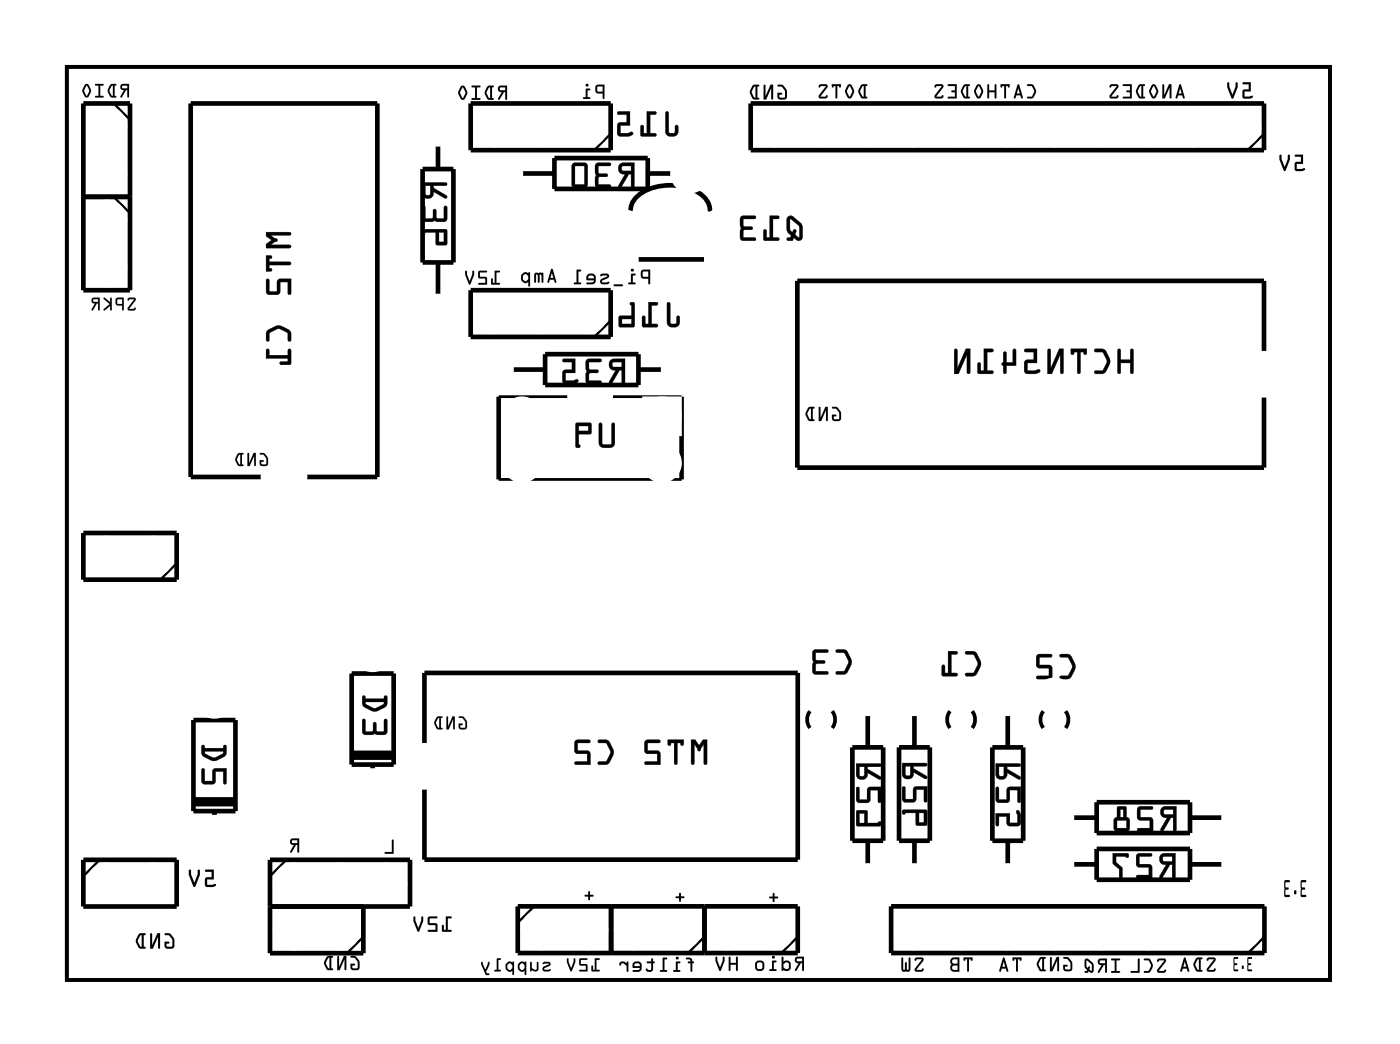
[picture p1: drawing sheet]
<svg xmlns="http://www.w3.org/2000/svg" width="76mm" height="57mm" viewBox="0 0 76 57" stroke-linecap="round" stroke-linejoin="round" font-family="sans-serif">
<path d="M3.6 3.6h68.8v49.7h-68.8zM44.1 38.7a.73 .73 0 0 0 0 .9M45.3 38.7a.73 .73 0 0 1 0 .9M51.7 38.7a.73 .73 0 0 0 0 .9M52.9 38.7a.73 .73 0 0 1 0 .9M56.8 38.7a.73 .73 0 0 0 0 .9M58 38.7a.73 .73 0 0 1 0 .9" fill="none" stroke="#000" stroke-width=".2"/>
<path d="M3.6 3.6h68.8v49.7h-68.8z" fill="none" stroke="#000" stroke-width=".05"/>
<g fill="none" stroke="#000" stroke-width=".25">
<path d="M4.5 5.6h2.6v10.2h-2.6zM4.5 10.7h2.6M23 9.2h1.7v5.1h-1.7zM23.8 7.9v1.3M23.8 14.3v1.8M25.6 15.8h7.6v2.5h-7.6zM25.6 5.6h7.6v2.6h-7.6zM28.3 9.4h1.9M29.7 19.3h5v1.6h-5zM30.2 8.6h5.1v1.7h-5.1zM34.3 11.4a1.92 1.92 0 0 1 2.2-1.3 2.34 2.34 0 0 1 2.1 1v.3M34.8 14.1h3.5"/>
<path d="M35.3 9.4h1.3M40.9 5.6h27.9v2.6h-27.9zM68.8 19.1v-3.8h-25.4v10.1h25.4v-3.8M4.5 29h5.1v2.5h-5.1zM10.5 39.2h2.3v4.9h-2.3zM11.7 39v.2M14.2 25.9h-3.8v-20.3h10.1v20.3h-3.8M19.1 36.6h2.3v5h-2.3zM20.3 36.5v.1M27.8 20.1h1.9M34.7 20.1h1.4M47.2 38.8v1.9"/>
<path d="M49.8 38.8v1.9M54.9 38.8v1.9M4.5 46.8h5.1v2.5h-5.1zM11.7 44.1v.4M14.7 49.3h7.6v-2.5h-7.6v5.1h5.1v-2.6M20.3 41.6v.3M23.1 40.4v-3.8h20.3v10.2h-20.3v-3.8M28.2 49.3h15.2v2.5h-15.2zM33.3 49.3v2.5M38.3 49.3v2.5M46.4 40.7h1.7v5h-1.7zM47.2 45.7v1.4"/>
<path d="M48.5 49.3h20.3v2.5h-20.3zM48.9 40.7h1.7v5h-1.7zM49.8 45.7v1.4M54 40.7h1.7v5h-1.7zM54.9 45.7v1.4M58.3 44.5h1.4M58.3 47h1.4M59.7 43.6h5.1v1.7h-5.1zM59.7 46.2h5.1v1.7h-5.1zM64.8 44.5h1.8M64.8 47h1.8"/>
</g>
<path d="M10.5 43.6h2.3M19.1 41.1h2.3" fill="none" stroke="#000" stroke-width=".51"/>
<g fill="none" stroke="#000" stroke-width=".13">
<path d="M6.2 10.7l.9 .9M6.2 5.6l.9 .9M33.2 17.4l-.9 .9M33.2 7.3l-.9 .9M68.8 7.3l-.9 .9M9.6 30.6l-.9 .9M5.4 46.8l-.9 .9M15.6 46.8l-.9 .9M19.8 51l-.9 .9M29.1 49.3l-.9 .9M38.3 51l-.8 .8M43.4 51l-.9 .8"/>
<path d="M68.8 51l-.9 .8"/>
</g>
<path d="M30.9 21.6h-3.8v4.5h10v-4.5h-3.7" fill="none" stroke="#000" stroke-width=".19"/>
<g fill="#000">
<path d="M21.3 45.7h.1v.8l-.4-.1h.3zM31.8 48.7h.2l.1-.2v.2h.2l-.2 .1v.2l-.1-.2h-.2zM36.8 48.8h.2v-.2l.1 .2h.2l-.2 .1-.1 .2v-.2h-.2zM41.9 48.8h.2v-.2l.1 .2h.1l-.1 .1-.1 .2v-.2h-.2z"/>
<path d="M6.6 4.6a.17 .17 0 0 0 0 .2 .17 .17 0 0 0 .2 .1l-.2 .4 .3-.4 .1 .4v-.7zM6.6 4.6h.4v.7h-.1v-.4l-.3 .4 .1-.4a.18 .18 0 0 1-.1-.1 .18 .18 0 0 1 0-.2zM6.7 4.7h.2v.1h-.2zM6.7 4.7v.1h.2v-.1zM6 4.6l-.1 .4 .1 .3h.3l-.1-.6 .1-.1zM6 4.6h.3l-.1 .1 .1 .6h-.3l-.1-.3zM6.1 4.7v.5l-.1-.3zM6.1 4.7l-.1 .2 .1 .3zM5.2 4.6v.1h.2v.5l-.2 .1h.4v-.1h-.1v-.5l.1-.1zM5.2 4.6h.4l-.1 .1v.5h.1v.1h-.4l.2-.1v-.5h-.2zM4.6 4.6l-.1 .4 .1 .3h.2l.1-.4-.1-.3zM4.6 4.6h.2l.2 .3-.2 .4h-.2l-.1-.3zM4.7 4.7l.2 .2-.2 .3-.1-.3zM4.7 4.7l-.1 .2 .1 .3 .2-.3z"/>
<path d="M6.6 4.6a.18 .18 0 0 0 0 .2 .18 .18 0 0 0 .1 .1l-.1 .4 .3-.4 .1 .4v-.7zM6.7 4.7h.2v.1h-.2zM6 4.6a.44 .44 0 0 0 0 .7h.3l-.1-.1v-.5l.1-.1zM6.1 4.7v.5l-.1-.3zM5.2 4.6v.1h.2v.5l-.2 .1h.4v-.1h-.1v-.5l.1-.1zM4.6 4.6l-.1 .4 .1 .3h.2l.2-.4-.2-.3zM4.7 4.7l.2 .2-.2 .3-.1-.3z"/>
<path d="M7 16.2v.2l.3-.1-.4 .5 .4 .1 .1-.2-.4 .1 .4-.5zM7 16.2l.4 .1-.4 .5 .4-.1-.1 .2-.4-.1 .4-.5-.3 .1zM6.3 16.2v.3l.3 .1 .1 .3v-.7zM6.3 16.2h.4v.7l-.1-.3-.3-.1zM6.4 16.3h.2v.2h-.2zM6.4 16.3v.2h.2v-.2zM5.6 16.2l.4 .3-.4 .4 .4-.3 .1 .3v-.7h-.1v.2zM5.6 16.2l.4 .2v-.2h.1v.7l-.1-.3-.4 .3 .4-.4zM5 16.2a.17 .17 0 0 0 0 .2 .17 .17 0 0 0 .2 .1l-.2 .4h.1l.2-.4 .1 .4v-.7zM5 16.2h.4v.7l-.1-.4-.3 .4 .2-.4a.17 .17 0 0 1-.2-.1 .17 .17 0 0 1 0-.2zM5.1 16.3h.2v.1h-.2zM5.1 16.3v.1h.2v-.1z"/>
<path d="M7 16.2v.2l.3-.1-.4 .5 .4 .1 .1-.2-.4 .1 .4-.5zM6.3 16.2v.3l.3 .1 .1 .3v-.7zM6.4 16.3h.2v.2h-.2zM5.6 16.2l.4 .3-.4 .4 .4-.3 .1 .3v-.7h-.1v.2zM5 16.2a.17 .17 0 0 0 0 .2 .17 .17 0 0 0 .2 .1l-.2 .4 .3-.4 .1 .4v-.7zM5.1 16.3h.2v.1h-.2z"/>
<path d="M14.5 12.6v.2l.3 .3-.3 .2v.2l1.3-.1v-.1h-1.1l.3-.1a.1 .1 0 0 0 .1-.1 .1 .1 0 0 0-.1-.1l-.3-.2h1.1v-.1zM14.5 13.9v.9l.3-.1v-.1h-.1v-.2h1.1v-.2h-1.1v-.1l.1-.1zM14.5 15.2v.7l.1 .1h.6l.1-.7h.4v.7h.1v-.8h-.7v.7h-.4v-.7zM14.6 18l-.1 .2v.4l.2-.1v-.4l.5-.2 .5 .2v.4l.1 .1v-.1a.6 .6 0 0 0-.5-.8l-.3 .1zM14.5 19v.5h1.2v.2h-.4l-.1 .1h.6v-.8h-.1v.3h-1v-.3z"/>
<path d="M14.5 12.6v.3l.3 .2-.3 .2v.2h1.3a.1 .1 0 0 0 .1-.1 .1 .1 0 0 0-.1-.1h-1.1l.3-.1a.1 .1 0 0 0 .1-.1 .1 .1 0 0 0-.1-.1l-.3-.2h1.1a.1 .1 0 0 0 .1-.1 .1 .1 0 0 0-.1-.1zM14.5 12.6h1.3v.1v.1h-1.1l.4 .3-.4 .2h1.1v.1l-1.3 .1v-.2l.3-.2-.3-.3zM14.5 13.9v.9h.2a.11 .11 0 0 0 .1-.2 .1 .1 0 0 0-.1 0v-.2h1.1a.1 .1 0 0 0 .1-.1 .1 .1 0 0 0-.1-.1h-1.1v-.1a.11 .11 0 0 0 .1-.1 .11 .11 0 0 0 0-.1zM14.5 13.9l.3 .1-.2 .1v.2h1.2v.1h-1.2v.2l.2 .1-.3 .1zM14.5 15.2v.7l.1 .1h.6l.1-.7h.4v.6a.1 .1 0 0 0 .1 .1 .1 .1 0 0 0 .1-.1v-.7h-.8v.7h-.4v-.7zM14.5 15.2h.1v.7h.5v-.7h.7v.8h-.1v-.7h-.5v.7h-.6l-.1-.1zM14.6 18l-.1 .5a.1 .1 0 0 0 .1 .1 .1 .1 0 0 0 .1-.1v-.4l.5-.2 .4 .2 .1 .4a.1 .1 0 0 0 .1 .1 .1 .1 0 0 0 .1-.1l-.1-.5-.5-.3h-.2zM14.6 18l.4-.2a.83 .83 0 0 1 .8 .3v.4v.1l-.1-.1v-.4l-.4-.2h-.2l-.4 .2-.1 .4v.1l-.1-.1v-.3zM14.5 19v.5h1.2v.2h-.4a.1 .1 0 0 0-.1 .1 .1 .1 0 0 0 .1 .1l.5-.1 .1-.7a.1 .1 0 0 0-.1-.1 .1 .1 0 0 0-.1 .1v.2h-1v-.3zM14.5 19h.1v.3h1.1v-.3h.1v.8h-.6l.1-.1h.4v-.2h-1.2z"/>
<path d="M23 9.9v.6a.31 .31 0 0 0 .3 .3 .31 .31 0 0 0 .3-.4l.7 .4v-.1l-.7-.5v-.1h.6l.1-.1zM23.2 10.1h.2v.5h-.2zM23 11.2v.7l.1 .2 .6-.1 .5 .1 .1-.1v-.8l-.1 .1v.6h-.4l-.1-.5h-.1l-.1 .5h-.3l-.1-.6zM23 12.5v.2l.2-.1h.5l.1 .7h.5v-.8zM23.9 12.6h.3v.6h-.3z"/>
<path d="M23 9.9v.6a.32 .32 0 0 0 .3 .3 .32 .32 0 0 0 .3-.4l.6 .4a.1 .1 0 0 0 .1 0 .1 .1 0 0 0 0-.2l-.7-.4v-.1h.6a.1 .1 0 0 0 .1-.1 .1 .1 0 0 0-.1-.1zM23 9.9l1.3 .1-.1 .1h-.6v.1l.7 .4v.2l-.7-.4a.31 .31 0 0 1-.3 .4 .31 .31 0 0 1-.3-.3zM23.2 10.1h.2v.5h-.2zM23.1 10.1l.1 .5h.2v-.5zM23 11.2v.7l.2 .2 .5-.1 .5 .1 .1-.2v-.6a.1 .1 0 0 0-.1-.1 .1 .1 0 0 0 0 .1v.6h-.4v-.4a.1 .1 0 0 0-.1-.1 .1 .1 0 0 0-.1 .1l-.1 .4h-.3v-.7zM23 11.2l.1 .1v.6h.4l.1-.5h.1l.1 .5h.4v-.6l.1-.1v.8l-.1 .1-.5-.1h-.6l-.1-.1zM23 12.5v.1a.09 .09 0 0 0 .1 .1 .09 .09 0 0 0 .1-.1h.5l.1 .7h.5v-.8zM23 12.5h1.3v.8h-.5l-.1-.7h-.6l-.1 .1zM23.9 12.6h.3v.6h-.3zM23.9 12.6v.6h.3v-.6z"/>
<path d="M26.9 14.7v.7h-.1v-.3l-.1 .4h.5v-.1h-.2v-.6h.2zM26.9 14.7l.3 .1h-.2v.6h.2v.1h-.5l.1-.4v.3h.1zM26.1 14.8l-.1 .3 .4 .1v.2l-.4 .1h.5v-.4h-.4v-.3h.4zM26.1 14.8h.4h-.4v.3h.4v.4h-.5l.1-.1h.3v-.2l-.4-.1zM25.3 14.7v.2l.3 .6 .2-.7h-.1l-.1 .5-.2-.5zM25.3 14.7l.1 .1 .2 .5 .1-.5h.1l-.2 .7-.3-.6z"/>
<path d="M26.9 14.7v.7h-.1v-.3l-.1 .4h.5v-.1h-.2v-.6h.2zM26.1 14.8l-.1 .3 .4 .1v.2l-.4 .1h.5v-.4h-.4v-.3h.4zM25.3 14.7v.2l.3 .6 .2-.7h-.1l-.1 .5-.2-.5z"/>
<path d="M27.1 4.7a.18 .18 0 0 0 0 .2 .18 .18 0 0 0 .2 .1l-.2 .4h.1l.3-.4v.4h.1v-.7zM27.1 4.7h.5v.7h-.1v-.4l-.3 .4h-.1l.2-.4a.18 .18 0 0 1-.2-.1 .18 .18 0 0 1 0-.2zM27.2 4.8h.3v.1h-.3zM27.2 4.8v.1h.3v-.1zM26.5 4.7l-.1 .4 .2 .3h.2v-.6l.1-.1zM26.5 4.7h.4l-.1 .1v.6h-.2l-.2-.3v-.1zM26.6 4.8h.1v.5l-.2-.3zM26.6 4.8l-.1 .2 .2 .3v-.5zM25.7 4.7v.1h.2v.5l-.2 .1h.4v-.1h-.1v-.5l.2-.1zM25.7 4.7h.5l-.2 .1v.5h.1v.1h-.4l.2-.1v-.5h-.2zM25.1 4.7l-.2 .4 .2 .3h.1l.2-.4-.1-.3zM25.1 4.7h.2l.1 .3-.2 .4h-.1l-.2-.3zM25.2 4.8l.1 .2-.1 .3-.2-.3zM25.2 4.8l-.2 .2 .2 .3 .1-.3z"/>
<path d="M27.1 4.7a.18 .18 0 0 0 0 .2 .18 .18 0 0 0 .2 .1l-.2 .4h.1l.3-.4v.4h.1v-.7zM27.2 4.8h.3v.1h-.3zM26.5 4.7a.46 .46 0 0 0 0 .7h.4l-.1-.1v-.5l.1-.1zM26.6 4.8h.1v.5l-.2-.3zM25.7 4.7v.1h.2v.5l-.2 .1h.4v-.1h-.1v-.5l.2-.1zM25.1 4.7l-.2 .4 .2 .3h.1l.2-.4-.1-.3zM25.2 4.8l.1 .2-.1 .3-.2-.3z"/>
<path d="M30 14.6l-.2 .8h.1v-.2h.2l.2 .2-.2-.7zM30 14.6l.1 .1 .2 .7-.2-.2h-.2v.2h-.1zM30 14.8l.1 .3h-.1zM30 14.8v.3h.1zM29.1 14.9v.5h.1v-.5l.1 .1v.4h.1v-.5l.1 .1v.4h.1v-.6zM29.1 14.9l.5-.1v.6h-.1v-.4l-.1-.1v.5h-.1l-.1-.5v.5h-.1zM28.4 14.9v.3l.1 .2 .3-.1v.3v-.8h-.2zM28.4 14.9l.2-.1h.2v.8v-.3l-.3 .1-.1-.2zM28.5 15l.1-.1 .1 .1v.2l-.1 .1-.1-.1zM28.5 15v.2l.1 .1 .1-.1v-.2l-.1-.1z"/>
<path d="M30 14.6l-.2 .8h.1v-.2h.2l.2 .2-.2-.7zM30 14.8l.1 .3h-.1zM29.1 14.9v.5h.1v-.5l.1 .1v.4h.1v-.5l.1 .1v.4h.1v-.6zM28.4 14.9v.1a.3 .3 0 0 0 .2 .4l.2-.1v.3v-.8h-.2zM28.5 15l.1-.1 .1 .1v.2l-.1 .1-.1-.1z"/>
<path d="M32.4 4.6v.4l.1 .1h.3l.1 .3v-.8zM32.4 4.6h.5v.8l-.1-.3h-.3l-.1-.1zM32.5 4.7h.3v.3h-.3zM32.5 4.7v.3h.3v-.3zM31.9 4.8v.5l-.2 .1h.4v-.1h-.1v-.4l.1-.1zM31.9 4.8h.2l-.1 .1v.4h.1v.1h-.4l.2-.1zM31.9 4.6a.08 .08 0 0 0 .1 0 .08 .08 0 0 0-.1 0zM31.9 4.6a.08 .08 0 0 1 .1 0 .08 .08 0 0 1-.1 0z"/>
<path d="M32.4 4.6v.4l.1 .1h.3l.1 .3v-.8zM32.5 4.7h.3v.3h-.3zM31.9 4.8v.5l-.2 .1h.4v-.1h-.1v-.4l.1-.1zM31.9 4.6a.08 .08 0 0 0 .1 0 .08 .08 0 0 0-.1 0z"/>
<path d="M33.7 8.9a.32 .32 0 0 0 0 .4 .32 .32 0 0 0 .3 .2l-.3 .7h.1l.4-.7h.1v.6l.2 .1v-1.3zM33.9 9.1l.4-.1v.3h-.4zM32.4 8.9v1.2l.2 .1h.6v-.2h-.6v-.4h.4l.1-.1h-.1l-.4-.1v-.4h.6v-.1zM31.2 8.9l-.1 1.2 .2 .1h.6l.1-.2v-1l-.2-.1zM31.3 9h.5v1h-.5z"/>
<path d="M33.7 8.9a.32 .32 0 0 0 0 .4 .32 .32 0 0 0 .3 .2l-.3 .6a.1 .1 0 0 0 0 .1 .1 .1 0 0 0 .1 0l.4-.7h.1v.6a.1 .1 0 0 0 .1 .1 .1 .1 0 0 0 .1-.1v-1.3h-.6zM33.7 8.9h.8v1.3l-.1-.1v-.6h-.2l-.4 .7h-.1l.3-.7a.31 .31 0 0 1-.3-.2 .31 .31 0 0 1 0-.4zM33.9 9.1l.4-.1v.3h-.4zM33.9 9v.3h.5v-.3zM32.4 8.9v1.2l.2 .1h.6a.1 .1 0 0 0 .1-.1 .1 .1 0 0 0-.1-.1h-.6v-.3l.4-.1a.1 .1 0 0 0 .1-.1 .1 .1 0 0 0-.1-.1h-.4v-.4h.6a.1 .1 0 0 0 .1-.1 .1 .1 0 0 0-.1-.1zM32.4 8.9h.8v.1h-.6v.4l.4 .1h.1l-.1 .1h-.4v.4l.6 .1v.1h-.6l-.2-.1zM31.2 8.9l-.1 1.2 .2 .1h.6l.1-.2v-1l-.2-.2zM31.2 8.9h.6l.2 .1v1l-.1 .2h-.6l-.2-.1zM31.3 9h.5v1h-.5zM31.3 9v1h.5v-1z"/>
<path d="M34.9 14.7v.4l.1 .1h.3l.1 .3v-.8zM34.9 14.7h.5v.8l-.1-.1v-.2h-.3l-.1-.1zM35 14.8h.3v.3l-.3-.1zM35 14.8v.2l.3 .1v-.3zM34.4 14.9l-.1 .5h-.1l.4 .1v-.1h-.2v-.4l.2-.1zM34.4 14.9h.2l-.2 .1v.4h.2v.1l-.4-.1h.1zM34.3 14.7a.1 .1 0 0 0 .2 0 .1 .1 0 0 0-.2 0zM34.3 14.7a.1 .1 0 0 1 .2 0 .1 .1 0 0 1-.2 0zM33.4 15.5v.1l.5-.1zM33.4 15.5h.5l-.5 .1zM32.7 15h.4l-.3 .2a.16 .16 0 0 0-.1 .1 .16 .16 0 0 0 .1 .2l.4-.1-.1-.1h-.3l.3-.2a.13 .13 0 0 0 .1-.1 .13 .13 0 0 0-.2-.1zM32.7 14.9h.3l.1 .1v.1l-.3 .2h.3l.1 .1-.4 .1a.16 .16 0 0 1-.1-.2 .16 .16 0 0 1 0-.1l.3-.2h-.3zM32 15l-.1 .2 .4 .1v.1h-.4v.1l.4-.1 .1-.1v-.3l-.2-.1zM32 15l.2-.1 .2 .1v.3l-.1 .1-.4 .1v-.1h.4v-.1l-.4-.1zM32 15h.3v.1h-.3zM32 15v.1h.3v-.1zM31.4 14.7v.7h-.2l.4 .1v-.1h-.1v-.6l.1-.1zM31.4 14.7h.2l-.1 .1v.6h.1v.1l-.4-.1h.2z"/>
<path d="M34.9 14.7v.4l.1 .1h.3v.2l.1 .1v-.8zM35 14.8h.3v.3l-.3-.1zM34.4 14.9l-.1 .5h-.1l.4 .1v-.1h-.2v-.4l.2-.1zM34.3 14.7a.1 .1 0 0 0 .2 0 .1 .1 0 0 0-.2 0zM33.4 15.5v.1l.5-.1zM32.7 14.9v.1h.3l-.3 .2a.16 .16 0 0 0 0 .1 .16 .16 0 0 0 .1 .2l.3-.1v-.1h-.3l.3-.2a.13 .13 0 0 0 .1-.1 .13 .13 0 0 0-.2-.1zM32 15l-.1 .2 .4 .1v.1h-.4v.1l.4-.1 .1-.1v-.3l-.2-.1zM32 15h.3v.1h-.3zM31.4 14.7v.7h-.2l.4 .1v-.1h-.1v-.6l.1-.1z"/>
<path d="M36.2 6.1v1.1a.36 .36 0 0 0 .4 .2 .36 .36 0 0 0 .3-.2v-.3l-.1-.1-.1 .1v.3h-.3v-1.1zM35.2 6.1v1.1h-.2v-.3l-.1-.1v.6h.8v-.1l-.3-.1v-1h.3v-.1zM33.6 6.1v.1h.5v.5h-.5v.6l.2 .1h.4a.15 .15 0 0 0 .2 0 .15 .15 0 0 0-.1-.2h-.5v-.4h.5v-.7z"/>
<path d="M36.2 6.1v1.1a.37 .37 0 0 0 .4 .2 .37 .37 0 0 0 .3-.2v-.3a.1 .1 0 0 0-.1-.1 .1 .1 0 0 0-.1 .1v.3h-.3v-1.1zM36.3 6.1h.1v1.1h.3l.1-.4 .1 .1v.3a.35 .35 0 0 1-.3 .2 .35 .35 0 0 1-.4-.2zM35.2 6.1v1.1h-.2v-.3a.1 .1 0 0 0-.1-.1 .1 .1 0 0 0 0 .1v.5h.7a.1 .1 0 0 0 .1-.1 .1 .1 0 0 0-.1-.1h-.2v-1h.2a.1 .1 0 0 0 .1-.1 .1 .1 0 0 0-.1 0zM35.2 6.1h.5v.1h-.3v1.1h.3v.1h-.8v-.6l.1 .1v.4h.2zM33.6 6.1v.1h.5v.5h-.5v.6l.2 .1h.6a.11 .11 0 0 0 .1-.2 .1 .1 0 0 0-.2 0h-.5v-.4h.5v-.7zM33.6 6.1h.7v.7h-.5v.5l.6-.1v.1l-.6 .1-.2-.1 .1-.6h.4v-.5h-.5z"/>
<path d="M36.3 16.5v1a.36 .36 0 0 0 .4 .3 .36 .36 0 0 0 .3-.3v-.3h-.1h-.1v.4h-.3v-1.1zM35.3 16.4v1.2h-.2v-.4h-.1v.5l.8 .1v-.2h-.3v-1h.3v-.1zM34.3 16.5l.1 .7h-.7v.6l.8-.1v-1.2v-.1zM33.9 17.4h.5v.2h-.5z"/>
<path d="M36.3 16.5v1a.37 .37 0 0 0 .4 .3 .37 .37 0 0 0 .3-.3v-.2a.1 .1 0 0 0-.1-.1 .1 .1 0 0 0-.1 .1v.3h-.3v-1.1zM36.3 16.5h.2v1.1h.3l.1-.4h.1v.3a.35 .35 0 0 1-.3 .3 .35 .35 0 0 1-.4-.3zM35.3 16.4v1.2h-.2v-.3a.1 .1 0 0 0-.1-.1 .1 .1 0 0 0-.1 .1l.1 .5h.7a.1 .1 0 0 0 .1-.1 .1 .1 0 0 0-.1-.1h-.2v-1h.2a.1 .1 0 0 0 .1-.1 .1 .1 0 0 0-.1-.1zM35.3 16.4l.5 .1v.1h-.3v1h.3v.2l-.8-.1v-.5h.1v.4h.2zM34.3 16.5l.1 .7h-.7v.6l.8-.1 .1-1.2-.1-.1zM34.3 16.5h.2v1.2l-.8 .1v-.6h.7zM33.9 17.4h.5v.2h-.5zM33.8 17.3v.3h.6v-.3z"/>
<path d="M42.3 4.6v.1h.3l.1 .3v.3h-.3v-.1l.1-.1h.1l-.3-.1 .1 .4h.3l.1-.1a.56 .56 0 0 0-.2-.6zM42.3 4.6h.3l.2 .3v.4l-.1 .1h-.3l-.1-.1v-.3l.3 .1-.2 .1 .1 .1h.2v-.4zM41.6 4.6v.8h.1l.3-.6v.6l.1-.8h-.2l-.2 .6v-.5zM41.6 4.6l.1 .1v.5l.2-.6h.2l-.1 .8v-.6l-.3 .6h-.1zM41 4.7l-.2 .3v.1l.2 .3h.3v-.1h-.1v-.6l.1-.1zM41 4.7l.3-.1-.1 .1v.6h.1v.1h-.3l-.2-.3v-.1zM41.1 4.7v.6l-.2-.3zM41.1 4.7l-.2 .3 .2 .3v-.6z"/>
<path d="M42.3 4.6v.1h.3l.1 .3v.3h-.3v-.1l.1-.1h.1l-.3-.1 .1 .4h.3l.1-.1a.51 .51 0 0 0-.4-.7zM41.6 4.6v.8h.1l.3-.6v.6l.1-.8h-.2l-.2 .6v-.5zM41 4.7a.48 .48 0 0 0 0 .7h.3l-.1-.1v-.6l.1-.1zM41.1 4.7v.6l-.2-.3z"/>
<path d="M42.9 11.8l-.1 .7 .3 .3-.3 .2 .3 .1 .1-.2 .3 .2 .2-.1a.91 .91 0 0 0-.7-1.3zM43 11.9l.5 .4v.6l-.2-.1v-.2a.11 .11 0 0 0-.1-.1 .11 .11 0 0 0-.1 .1l-.1-.1zM41.9 11.7v1.2h-.2v-.4h-.1v.5l.8 .1v-.2h-.3v-1h.3v-.1zM40.3 11.8v1.2l.2 .1h.6v-.2h-.6v-.4h.4l.1-.1-.1-.1h-.4v-.4h.6v-.1z"/>
<path d="M42.9 11.8l-.1 .7 .3 .3-.1 .1h-.1a.1 .1 0 0 0-.1 .1 .1 .1 0 0 0 .1 .1h.2l.1-.2 .2 .2 .2-.1a.92 .92 0 0 0-.4-1.2l-.2-.1zM42.9 11.8h.2l.5 .3a.97 .97 0 0 1 .1 .9l-.2 .1-.3-.2-.1 .2-.3-.1 .3-.2-.3-.3zM43 11.9l.5 .4v.6l-.2-.1v-.2a.11 .11 0 0 0-.1-.1 .11 .11 0 0 0-.1 .1l-.1-.1zM43 11.9v.5a.14 .14 0 0 0 .1 .2 .14 .14 0 0 0 .1-.1l.1 .1v.2l.2 .1v-.6zM41.9 11.7v1.2h-.2v-.3a.1 .1 0 0 0-.1-.1 .1 .1 0 0 0-.1 .1l.1 .5h.7a.1 .1 0 0 0 .1-.1 .1 .1 0 0 0-.1-.1h-.2v-1h.2a.1 .1 0 0 0 .1-.1 .1 .1 0 0 0-.1-.1zM41.9 11.7l.5 .1v.1h-.3v1h.3v.2l-.8-.1v-.5h.1v.4h.2zM40.3 11.8v1.2l.2 .1h.6a.1 .1 0 0 0 .1-.1 .1 .1 0 0 0-.1-.1h-.6v-.4h.4a.1 .1 0 0 0 .1-.1 .1 .1 0 0 0-.1-.1h-.4v-.4h.6a.1 .1 0 0 0 .1-.1 .1 .1 0 0 0-.1-.1zM40.3 11.8h.8v.1h-.7l.1 .4h.4l.1 .1-.1 .1h-.4l-.1 .4h.7v.2h-.6l-.2-.1z"/>
<path d="M46.9 4.6l-.2 .5 .2 .2 .3 .1-.1-.7 .1-.1zM46.9 4.6h.3l-.1 .1 .1 .7-.3-.1-.2-.2v-.2zM46.9 4.7h.1v.6l-.2-.3zM46.9 4.7l-.1 .3 .2 .3v-.6zM46.1 4.6l-.1 .4 .1 .3 .2 .1 .2-.5-.2-.3zM46.1 4.6h.2l.2 .3-.2 .5-.2-.1-.1-.3zM46.2 4.7l.2 .2-.2 .4-.1-.3zM46.2 4.7l-.1 .3 .1 .3 .2-.4zM45.3 4.6v.2l.2-.1v.6v.1l.1-.7 .1 .1 .1-.2zM45.3 4.6h.5l-.1 .2-.1-.1-.1 .7v-.1v-.6l-.2 .1zM44.6 4.6v.2l.1-.1h.3l-.4 .6h.4v-.1l-.1 .1-.2-.1 .3-.6h-.1zM44.6 4.6h.3h.1l-.3 .6 .2 .1 .1-.1v.2l-.4-.1 .4-.6h-.3l-.1 .1z"/>
<path d="M46.9 4.6a.46 .46 0 0 0 0 .7h.3h-.1v-.6l.1-.1zM46.9 4.7h.1v.6l-.2-.3zM46.1 4.6l-.1 .4 .1 .3 .2 .1 .2-.5-.2-.3zM46.2 4.7l.2 .2-.2 .4-.1-.3zM45.3 4.6v.2l.2-.1v.6v.1l.1-.7 .1 .1 .1-.2zM44.6 4.6v.2l.1-.1h.3l-.4 .6h.4v-.1l-.1 .1-.2-.1 .3-.6h-.1z"/>
<path d="M55.9 4.6v.1h.3l.1 .3-.1 .3h-.3v.1a.35 .35 0 0 0 .5-.4l-.2-.4zM55.9 4.6h.3l.2 .3-.2 .5-.3-.1h.3l.1-.3-.1-.3h-.3zM55.4 4.6l-.2 .7h.1v-.1h.2l.1 .2-.1-.8zM55.4 4.6h.1l.1 .8-.1-.2h-.2v.2l-.1-.1zM55.4 4.8l.1 .3h-.2zM55.4 4.8l-.1 .3h.2zM54.5 4.6v.2l.2-.1v.6v.1l.1-.7 .1 .1 .1-.2zM54.5 4.6h.5l-.1 .2-.1-.1-.1 .7v-.1v-.6l-.2 .1zM53.8 4.6l-.1 .7h.1v-.3h.3l.1 .4v-.8h-.1v.3h-.3v-.3zM53.8 4.6v.3h.3v-.3h.1v.8l-.1-.1v-.3h-.3v.3h-.1zM53.2 4.6l-.2 .4 .2 .3 .1 .1 .2-.5-.1-.3zM53.2 4.6h.2l.1 .3-.2 .5-.1-.1-.2-.3zM53.3 4.7l.1 .2-.1 .4-.2-.3zM53.3 4.7l-.2 .3 .2 .3 .1-.4zM52.4 4.6l-.1 .5 .2 .2 .3 .1-.1-.7 .1-.1zM52.4 4.6h.4l-.1 .1 .1 .7-.3-.1-.2-.2v-.2zM52.5 4.7h.1v.6l-.2-.3zM52.5 4.7l-.1 .3 .2 .3v-.6zM51.6 4.6v.1h.4v.2l-.2 .1h.2v.3h-.4l.5 .1v-.8zM51.6 4.6h.5v.8l-.5-.1h.4v-.3h-.2l.2-.1v-.2h-.4zM50.9 4.6v.2l.1-.1h.3l-.4 .6h.4v-.1l-.1 .1-.2-.1 .3-.6h-.1zM50.9 4.6h.3h.1l-.3 .6 .2 .1 .1-.1v.2l-.4-.1 .4-.6h-.3l-.1 .1z"/>
<path d="M55.9 4.6v.1h.3l.1 .3-.1 .3h-.3v.1a.36 .36 0 0 0 .5-.4l-.2-.4zM55.4 4.6l-.2 .7h.1v-.1h.2l.1 .2-.1-.8zM55.4 4.8l.1 .3h-.2zM54.5 4.6v.2l.2-.1v.6v.1l.1-.7 .1 .1 .1-.2zM53.8 4.6l-.1 .7h.1v-.3h.3l.1 .4v-.8h-.1v.3h-.3v-.3zM53.2 4.6l-.2 .4 .2 .3 .1 .1 .2-.5-.1-.3zM53.3 4.7l.1 .2-.1 .4-.2-.3zM52.4 4.6a.46 .46 0 0 0 0 .7h.4h-.1v-.6l.1-.1zM52.5 4.7h.1v.6l-.2-.3zM51.6 4.6v.1h.4v.2l-.2 .1h.2v.3h-.4l.5 .1v-.8zM50.9 4.6v.2l.1-.1h.3l-.4 .6h.4v-.1l-.1 .1-.2-.1 .3-.6h-.1z"/>
<path d="M64.2 4.6l-.2 .7h.1v-.1h.2l.2 .2-.2-.8zM64.2 4.6h.1l.2 .8-.2-.2h-.2v.2l-.1-.1zM64.2 4.8l.1 .3h-.1zM64.2 4.8v.3h.1zM63.3 4.6v.8h.1l.3-.6v.5v.1l.1-.8h-.2l-.2 .6v-.6zM63.3 4.6h.1v.6l.2-.6h.2l-.1 .8v-.1v-.5l-.3 .6h-.1zM62.7 4.6l-.1 .4 .1 .3 .1 .1 .2-.5-.1-.3zM62.7 4.6h.2l.1 .3-.2 .5-.1-.1-.2-.3zM62.8 4.7l.1 .2-.1 .4-.2-.3zM62.8 4.7l-.2 .3 .2 .3 .1-.4zM62 4.6l-.2 .5 .2 .2 .3 .1-.1-.7 .1-.1zM62 4.6h.3l-.1 .1 .1 .7-.3-.1-.2-.2v-.2zM62.1 4.7v.6l-.2-.3zM62.1 4.7l-.2 .3 .2 .3v-.6zM61.1 4.6v.1h.4v.2l-.2 .1h.2v.3h-.4l.5 .1v-.8zM61.1 4.6h.5v.8l-.5-.1h.1h.3v-.3h-.2l.2-.1v-.2h-.4zM60.4 4.6v.2l.1-.1h.3l-.4 .6h.4l.1-.1-.2 .1-.2-.1 .4-.6h-.1zM60.4 4.6h.4h.1l-.4 .6 .2 .1 .2-.1-.1 .2-.4-.1 .4-.6h-.3l-.1 .1z"/>
<path d="M64.2 4.6l-.2 .7h.1v-.1h.2l.2 .2-.2-.8zM64.2 4.8l.1 .3h-.1zM63.3 4.6v.8h.1l.3-.6v.5v.1l.1-.8h-.2l-.2 .6v-.6zM62.7 4.6l-.1 .4 .1 .3 .1 .1 .2-.5-.1-.3zM62.8 4.7l.1 .2-.1 .4-.2-.3zM62 4.6a.46 .46 0 0 0 0 .7h.3h-.1v-.6l.1-.1zM62.1 4.7v.6l-.2-.3zM61.1 4.6v.1h.4v.2l-.2 .1h.2v.3h-.3h-.1l.5 .1v-.8zM60.4 4.6v.2l.1-.1h.3l-.4 .6h.4l.1-.1-.2 .1-.2-.1 .4-.6h-.1z"/>
<path d="M67.6 4.5l.1 .1h.3v.3h-.3l-.1 .4 .1 .1 .5-.1-.1-.1-.4 .1v-.3h.4v-.5zM67.6 4.5h.5v.5h-.4v.3l.4-.1a.1 .1 0 0 1 0 .2 .1 .1 0 0 1-.1 0l-.4-.1 .1-.4h.3v-.3h-.3zM66.8 4.5v.2l.2 .6 .1 .1 .3-.7v-.2h-.1l-.2 .7-.2-.7zM66.8 4.5h.1l.2 .6 .2-.6h.1v.2l-.3 .7-.1-.1-.2-.6z"/>
<path d="M67.6 4.5l.1 .1h.3v.3h-.3l-.1 .4 .4 .1a.1 .1 0 0 0 .1 0 .1 .1 0 0 0 0-.2l-.4 .1v-.3h.4v-.5zM66.8 4.5v.2l.2 .6 .1 .1 .3-.7v-.2h-.1l-.2 .6-.2-.6z"/>
<path d="M70.5 8.4v.1h.3v.3h-.3v.4l.1 .1h.4v-.2l-.4 .1v-.3h.3v-.5zM70.5 8.4h.4v.5h-.3v.3l.4-.1a.1 .1 0 0 1 0 .2 .1 .1 0 0 1-.2 0l-.3-.1v-.4h.3v-.3h-.3zM69.7 8.4l-.1 .3 .3 .6h.1l.2-.6v-.3h-.1l-.2 .7-.2-.7zM69.7 8.4l.2 .7 .2-.7h.1v.3l-.2 .6h-.1l-.3-.6z"/>
<path d="M70.5 8.4v.1h.3v.3h-.3v.4l.3 .1a.1 .1 0 0 0 .2 0 .1 .1 0 0 0 0-.2l-.4 .1v-.3h.3v-.5zM69.7 8.4l-.1 .3 .3 .6h.1l.2-.6v-.3h-.1l-.2 .7-.2-.7z"/>
<path d="M14.1 24.7l.4 .2v.3l-.2 .1-.1-.2h.2l-.3-.1v.3h.4l.1-.1v-.3l-.2-.2zM14.1 24.7h.3l.2 .2v.3l-.1 .1h-.4v-.3l.3 .1h-.2l.1 .2 .2-.1v-.3zM13.5 24.7v.7h.1l.2-.6 .1 .6v-.8h-.1l-.2 .6v-.5zM13.5 24.7h.1v.5l.2-.6h.1v.8l-.1-.1v-.5l-.2 .6h-.1zM12.9 24.7l-.1 .4 .2 .2 .2 .1v-.7h.1zM12.9 24.7h.4h-.1v.7l-.2-.1-.2-.2zM13 24.7l.1 .6-.2-.3zM13 24.7l-.1 .3 .2 .3z"/>
<path d="M14.1 24.7h.1l.2 .1 .1 .2v.3l-.3-.1v-.1l.1-.1h-.2l.1 .3 .3 .1 .1-.1a.45 .45 0 0 0-.4-.7zM13.5 24.7v.7h.1l.2-.6 .1 .6v-.8h-.1l-.2 .6v-.5zM12.9 24.7a.43 .43 0 0 0 0 .6h.4h-.1v-.6h.1zM13 24.7l.1 .6-.2-.3z"/>
<path d="M19.7 37.9l.1 .5a.8 .8 0 0 0 1.1 .1l.2-.2-.1-.5-.1 .1v.1h-1v-.1zM19.9 38.2h1v.1l-.5 .2-.5-.2zM19.7 39.1v.7l.1 .2 .6-.1 .5 .1 .2-.1-.1-.8-.1 .1v.6h-.4v-.5h-.1h-.1v.5h-.4v-.6z"/>
<path d="M19.7 37.9v.5l.7 .3 .6-.2 .1-.6a.1 .1 0 0 0-.1-.1 .1 .1 0 0 0-.1 .1v.1h-1v-.1zM19.7 37.9h.2v.1h1v-.1h.1l.1 .4-.5 .4h-.4l-.4-.3zM19.9 38.2h1l-.1 .1-.4 .2-.5-.2zM19.9 38.2v.1l.5 .2 .5-.2v-.1zM19.7 39.1v.7l.2 .2 .5-.1 .6 .1 .1-.2v-.6a.1 .1 0 0 0-.1-.1 .1 .1 0 0 0-.1 .1v.6h-.4v-.4a.1 .1 0 0 0-.1-.1 .1 .1 0 0 0-.1 .1v.4h-.4v-.6zM19.7 39.1l.2 .1v.6h.4v-.5h.1h.1v.5h.4v-.6l.1-.1 .1 .8-.2 .1-.5-.1-.6 .1-.1-.2z"/>
<path d="M25 39l.3 .2v.3l-.2 .1v-.1l.1-.1h-.2v.2l.3 .1 .1-.2v-.3l-.2-.2zM25 39h.2l.2 .2v.3l-.1 .2-.3-.1v-.2h.2l-.1 .1v.1l.2-.1v-.3zM24.3 39v.7h.1l.3-.6v.6l.1-.7h-.2l-.2 .5v-.5zM24.3 39h.1v.5l.2-.5h.2l-.1 .7v-.1v-.5l-.3 .6h-.1zM23.8 39l-.1 .4 .1 .3h.3l-.1-.6 .1-.1zM23.8 39h.3l-.1 .1 .1 .6h-.3l-.1-.3zM23.8 39.1l.1 .5-.2-.3zM23.8 39.1l-.1 .2 .2 .3z"/>
<path d="M25 39v.1h.2l.1 .2v.3h-.2v-.1l.1-.1h-.2v.2l.3 .1 .1-.1a.45 .45 0 0 0-.4-.6zM24.3 39v.7h.1l.3-.6v.6l.1-.7h-.2l-.2 .5v-.5zM23.8 39a.43 .43 0 0 0 0 .6h.3h-.1v-.5l.1-.1zM23.8 39.1l.1 .5-.2-.3z"/>
<path d="M32.6 23v1.2l.2 .1h.5l.2-.2v-1l-.2-.1v.1v1l-.4 .1-.1-.1v-1zM31.4 23l-.1 1.3 .2 .1 .1-.1-.1-.1v-.6h.7v-.5l-.1-.1zM31.5 23.2h.5v.2h-.5z"/>
<path d="M32.6 23v1.1l.1 .2 .2 .1 .4-.1 .2-.1v-1.1a.1 .1 0 0 0-.1-.1 .1 .1 0 0 0-.1 .1v1l-.4 .1-.1-.1v-1zM32.6 23l.2 .1v1l.1 .1 .4-.1v-1v-.1l.2 .1v1l-.2 .2h-.5l-.2-.1zM31.3 23v1.3l.2 .1a.09 .09 0 0 0 .1-.1 .09 .09 0 0 0-.1-.1v-.6h.7v-.5l-.1-.1zM31.4 23h.7l.1 .1v.5h-.7v.6l.1 .1-.1 .1-.2-.1zM31.5 23.2h.5v.2h-.5zM31.5 23.2v.3h.5v-.3z"/>
<path d="M33.2 19.6a.32 .32 0 0 0 0 .4 .32 .32 0 0 0 .3 .1l-.3 .7 .1 .1 .4-.8h.1v.7l.2 .1v-1.4zM33.4 19.7h.4v.3h-.4zM31.9 19.6v1.2l.2 .1h.6v-.2h-.6v-.4h.4l.1-.1-.1-.1h-.4v-.4h.6v-.1zM30.6 19.5l.1 .2h.4v.4l-.4 .1-.1 .6 .2 .1h.4a.15 .15 0 0 0 .2 0 .15 .15 0 0 0 0-.3l-.6 .1v-.4h.5v-.8z"/>
<path d="M33.2 19.6a.32 .32 0 0 0 0 .4 .32 .32 0 0 0 .3 .1l-.3 .6a.1 .1 0 0 0 0 .2 .1 .1 0 0 0 .1-.1l.4-.7h.1v.7a.1 .1 0 0 0 .1 .1 .1 .1 0 0 0 .1-.1v-1.3h-.6zM33.2 19.6l.8-.1v1.4l-.1-.1v-.7h-.2l-.4 .7h-.1l.3-.7a.31 .31 0 0 1-.3-.1 .31 .31 0 0 1 0-.4zM33.4 19.7h.4v.3h-.4zM33.3 19.7l.1 .3h.5v-.3zM31.9 19.6v1.2l.2 .1h.6a.1 .1 0 0 0 .1-.1 .1 .1 0 0 0-.1-.1h-.6v-.4h.4a.1 .1 0 0 0 .1-.1 .1 .1 0 0 0-.1-.1h-.4v-.4h.6a.1 .1 0 0 0 .1-.1 .1 .1 0 0 0-.1-.1zM31.9 19.6h.8v.1h-.7l.1 .4h.4l.1 .1-.1 .1h-.4l-.1 .4h.7v.2h-.6l-.2-.1zM30.6 19.5l.1 .2h.4v.4l-.4 .1-.1 .6 .2 .1 .6-.1a.1 .1 0 0 0 .1-.1 .1 .1 0 0 0-.1-.1l-.6 .1v-.4h.5v-.8zM30.6 19.6l.7-.1v.8h-.5v.4l.6-.1 .1 .1-.1 .1-.6 .1-.2-.1 .1-.6 .4-.1v-.4h-.4z"/>
<path d="M45.3 22.1v.1l.2 .1 .2 .2-.1 .3h-.2v-.1h.1v-.1h-.2v.3h.4l.1-.1a.54 .54 0 0 0-.2-.6zM45.3 22.1h.2l.3 .3v.4l-.1 .1h-.3l-.1-.1v-.2h.2l-.1 .1v.1h.3v-.4zM44.6 22.1v.8h.1l.3-.6v.6l.1-.8h-.2l-.2 .6v-.5zM44.6 22.1l.1 .1v.5l.2-.6h.2l-.1 .8v-.6l-.3 .6h-.1zM44 22.2l-.1 .4 .1 .3h.3l-.1-.7h.1zM44 22.2h.3h-.1l.1 .7h-.3l-.1-.3-.1-.1zM44.1 22.2v.6l-.2-.3zM44.1 22.2l-.2 .3 .2 .3v-.6z"/>
<path d="M45.3 22.1v.1l.2 .1 .2 .2-.1 .3h-.2v-.1h.1v-.1h-.2v.3h.3l.2-.1a.49 .49 0 0 0-.5-.7zM44.6 22.1v.8h.1l.3-.6v.6l.1-.8h-.2l-.2 .6v-.5zM44 22.2a.46 .46 0 0 0 0 .7h.3l-.1-.1v-.6h.1zM44.1 22.2v.6l-.2-.3z"/>
<path d="M45.5 35.4v.1h.4l.3 .5-.3 .5h-.4v.1l.1 .1a.6 .6 0 0 0 .7-.6v-.3l-.2-.4-.2-.1zM44.3 35.4l-.1 1.2 .2 .1h.6v-.2h-.6v-.4h.5v-.1v-.1h-.5v-.4h.6l.1-.1z"/>
<path d="M45.5 35.4v.1h.4l.3 .5-.3 .5h-.3a.1 .1 0 0 0-.1 .1 .1 .1 0 0 0 .1 .1l.5-.1 .3-.6-.4-.6zM45.5 35.4h.5l.3 .4a.83 .83 0 0 1-.3 .9h-.4l-.1-.1v-.1h.5l.2-.4v-.2l-.2-.4h-.5zM44.3 35.4l-.1 1.2 .2 .1h.6a.1 .1 0 0 0 .1-.1 .1 .1 0 0 0-.1-.1h-.6v-.4h.4a.1 .1 0 0 0 .1-.1 .1 .1 0 0 0-.1-.1h-.4v-.4h.6a.1 .1 0 0 0 .1-.1 .1 .1 0 0 0-.1-.1zM44.3 35.4h.8l-.1 .1h-.6v.4h.5v.1v.1h-.5v.4h.6v.2h-.6l-.2-.1z"/>
<path d="M52.6 35.5v.1h.4l.2 .5-.2 .5h-.4l-.1 .1 .1 .1a.6 .6 0 0 0 .8-.6v-.3l-.3-.4-.2-.1zM51.6 35.4v1.2h-.2v-.4h-.1v.5l.8 .1v-.2h-.3v-1h.3v-.1z"/>
<path d="M52.5 35.4l.1 .2h.4l.2 .5-.2 .5h-.4a.1 .1 0 0 0-.1 .1 .1 .1 0 0 0 .1 .1l.5-.1 .3-.6-.3-.6zM52.6 35.5h.5l.3 .4a.83 .83 0 0 1-.4 .9h-.4l-.1-.1 .1-.1h.4l.2-.4v-.2l-.2-.4h-.4zM51.6 35.4v1.2h-.2v-.3a.1 .1 0 0 0-.1-.1 .1 .1 0 0 0-.1 .1l.1 .5h.7a.1 .1 0 0 0 .1-.1 .1 .1 0 0 0-.1-.1h-.2v-1h.2a.1 .1 0 0 0 .1-.1 .1 .1 0 0 0-.1-.1zM51.6 35.4l.5 .1v.1h-.3v1h.3v.2l-.8-.1v-.5h.1v.4h.2z"/>
<path d="M57.7 35.6v.2h.4l.3 .5-.3 .5h-.4v.1h.1a.6 .6 0 0 0 .7-.5v-.3l-.2-.4-.2-.1zM56.5 35.6l-.1 .6 .2 .2h.5v.4h-.6l-.1 .1h.9l-.1-.7h-.6v-.4h.6l.1-.2z"/>
<path d="M57.7 35.6v.2h.4l.3 .5-.3 .4-.3 .1a.1 .1 0 0 0-.1 .1 .1 .1 0 0 0 .1 .1l.5-.1 .2-.6-.3-.7zM57.7 35.6h.5l.3 .5a.83 .83 0 0 1-.3 .8h-.4h-.1v-.1h.4l.2-.4v-.2l-.2-.4-.4-.1zM56.4 35.6v.7l.7 .1v.4h-.6a.1 .1 0 0 0-.1 .1 .1 .1 0 0 0 .1 .1h.8l-.1-.8h-.6v-.4h.6a.1 .1 0 0 0 .1-.1 .1 .1 0 0 0-.1-.1zM56.5 35.6h.8l-.1 .2h-.6v.4h.6l.1 .7h-.9l.1-.1h.6v-.5h-.5l-.2-.1z"/>
<path d="M60.9 19l-.1 1.3h.2v-.6h.5v.6h.1l.1-1.3h-.2v.6h-.5v-.6zM59.6 19v.1l.4 .1 .2 .5-.2 .5h-.4v.1a.6 .6 0 0 0 .8-.6v-.2l-.2-.4-.2-.1zM58.3 19v.3h.1l.1-.1h.1v1.1h.2v-1.1h.2v.1h.1l.1-.3zM57 19v1.3h.2l.5-1v1h.1l.1-1.3h-.2l-.5 1v-.9zM55.8 19v.1l.5 .1v.4h-.5v.6l.1 .1h.4a.15 .15 0 0 0 .2 0 .15 .15 0 0 0 0-.2l-.6 .1v-.5h.5v-.7zM54.6 19.2v.5l-.1 .1 .2 .5h.1v-.4h.5v-.8l-.1-.1h-.1v.7h-.3v-.5zM53.6 19v1.2h-.2v-.4l-.1-.1-.1 .6h.8v-.1h-.3v-1l.3-.1 .1-.1zM52 19l-.1 1.3h.3l.4-1v1h.2v-1.3h-.2l-.5 1v-.9z"/>
<path d="M60.8 19v1.3a.1 .1 0 0 0 .1 0 .1 .1 0 0 0 .1 0v-.6h.5v.6a.1 .1 0 0 0 .1 0 .1 .1 0 0 0 .1 0v-1.2a.1 .1 0 0 0-.1-.1 .1 .1 0 0 0-.1 .1v.5h-.5v-.6zM60.9 19h.1v.6h.5v-.6h.2l-.1 1.3h-.1v-.6h-.5v.6h-.2zM59.6 19v.2h.4l.2 .5-.2 .4-.4 .1a.1 .1 0 0 0-.1 .1 .1 .1 0 0 0 .1 0h.6l.2-.6-.3-.7zM59.6 19h.5l.3 .5a.83 .83 0 0 1-.4 .8h-.4v-.1h.4l.2-.4v-.2l-.2-.4-.4-.1zM58.3 19v.2a.1 .1 0 0 0 .1 .1 .1 .1 0 0 0 .1-.1h.1v1.1a.1 .1 0 0 0 .1 0 .1 .1 0 0 0 .1 0v-1.1h.2a.11 .11 0 0 0 0 .1 .11 .11 0 0 0 .2 0v-.3zM58.3 19h.9l-.1 .3-.1-.2h-.2v1.2h-.2v-1.2h-.1l-.2 .2zM57 19v1.3h.3l.4-1v1a.1 .1 0 0 0 .1 0 .1 .1 0 0 0 .1 0v-1.3h-.3l-.4 1v-.9zM57 19l.2 .1v1l.5-1.1h.2l-.1 1.3h-.1v-1.1l-.5 1.1h-.2zM55.8 19v.2h.5v.4h-.5v.6l.1 .1h.7a.1 .1 0 0 0 0-.2 .1 .1 0 0 0-.1 0l-.6 .1v-.5l.6 .1v-.8zM55.8 19h.6v.7h-.5v.5l.6-.1h.1v.2h-.7l-.1-.1v-.6h.5v-.5h-.5zM54.6 19.1v.6a.09 .09 0 0 0-.1 .1 .09 .09 0 0 0 .1 .1v.4a.1 .1 0 0 0 .1 0 .1 .1 0 0 0 .1 0v-.4h.5v-.8a.1 .1 0 0 0-.1-.1 .1 .1 0 0 0-.1 .1v.6h-.3v-.5zM54.6 19.2h.2v.5h.3v-.7h.1l.1 .1v.8h-.5v.4h-.1l-.2-.5 .1-.1zM53.5 19l.1 1.2h-.2v-.4a.1 .1 0 0 0-.1-.1 .1 .1 0 0 0-.1 .1v.5h.8a.1 .1 0 0 0 .1 0 .1 .1 0 0 0-.1-.1h-.3v-1h.3a.1 .1 0 0 0 .1-.1 .1 .1 0 0 0-.1-.1zM53.6 19h.5l-.1 .1h-.3v1.1h.3v.1h-.8l.1-.6 .1 .1v.4h.2zM52 19l-.1 1.3h.3l.4-1v1a.1 .1 0 0 0 .1 0 .1 .1 0 0 0 .1 0v-1.3h-.2l-.5 1v-.9zM52 19l.1 .1v1l.5-1.1h.2l-.1 1.3h-.1v-1.1l-.4 1.1h-.3z"/>
<path d="M9 50.8v.1h.2l.2 .3-.1 .3h-.2v-.2h.1v-.1h-.2v.4h.4l.1-.2a.58 .58 0 0 0-.2-.6zM9 50.8h.2l.3 .3v.3l-.1 .2h-.3l-.1-.1v-.3l.2 .1h-.1v.2l.3-.1v-.3l-.2-.2h-.2zM8.2 50.8v.8h.1l.3-.6v.6h.1v-.8h-.1l-.3 .6v-.6zM8.2 50.8h.1v.6l.3-.6h.1v.8h-.1v-.6l-.3 .6h-.1zM7.6 50.8l-.2 .3v.2l.2 .3h.3v-.1h-.1v-.6l.1-.1zM7.6 50.8h.3l-.1 .1v.6h.1v.1h-.3l-.2-.3v-.2zM7.6 50.9h.1v.6l-.2-.3zM7.6 50.9l-.1 .3 .2 .3v-.6z"/>
<path d="M9 50.8v.1h.2l.2 .3-.1 .3h-.2v-.2h.1v-.1h-.2v.4h.3l.2-.1a.53 .53 0 0 0-.5-.7zM8.2 50.8v.8h.1l.3-.6v.6h.1v-.8h-.1l-.3 .6v-.6zM7.6 50.8a.5 .5 0 0 0-.1 .8h.4l-.1-.1v-.6l.1-.1zM7.6 50.9h.1v.6l-.2-.3z"/>
<path d="M11.2 47.3v.1h.3v.3l-.3 .1v.4l.1 .1 .4-.1v-.1h-.4v-.3h.3v-.5zM11.2 47.3h.4v.5h-.3v.3h.4a.11 .11 0 0 1 0 .1 .11 .11 0 0 1-.1 .1l-.4-.1v-.4l.3-.1v-.3h-.3zM10.3 47.3v.3l.2 .6h.1l.3-.6v-.3h-.1l-.2 .7-.2-.7zM10.3 47.3h.1l.2 .7 .2-.7h.1v.3l-.3 .7-.1-.1-.2-.6z"/>
<path d="M11.2 47.3v.1h.3v.3l-.3 .1v.4l.4 .1a.1 .1 0 0 0 .1-.1 .1 .1 0 0 0 0-.1h-.4v-.3h.3v-.5zM10.3 47.3v.3l.2 .6h.1l.3-.6v-.3h-.1l-.2 .7-.2-.7z"/>
<path d="M11 40.6v.5a.8 .8 0 0 0 1.2 .1l.1-.2v-.5l-.1 .1v.1h-1.1v-.1zM11.1 40.9h1.1l-.6 .3-.4-.2zM11 41.8v.7l.1 .2 .6-.1v-.6h.5v.6h.1v-.8l-.7 .1v.6h-.5v-.6z"/>
<path d="M11 40.5v.6l.6 .3 .6-.3 .1-.5a.1 .1 0 0 0-.1-.1 .1 .1 0 0 0-.1 .1l.1 .1h-1.1v-.2zM11 40.6h.1v.1h1.1v-.1l.1-.1v.5l-.5 .4h-.3l-.5-.3zM11.1 40.9h1.1l-.1 .1-.5 .2-.4-.2zM11.1 40.9l.1 .1 .4 .2 .6-.3zM11 41.8v.7l.1 .2 .6-.1v-.6h.5l-.1 .6a.1 .1 0 0 0 .1 .1 .1 .1 0 0 0 .1-.1v-.8h-.7v.7h-.5v-.7zM11 41.8l.1 .1v.6h.5v-.6l.7-.1v.8h-.1v-.6h-.5v.6h-.6l-.1-.1z"/>
<path d="M15.8 45.7a.18 .18 0 0 0 0 .2 .18 .18 0 0 0 .2 .1l-.2 .4h.1l.3-.4v.3l.1 .1v-.8zM15.8 45.7l.5-.1v.8l-.1-.1v-.3l-.3 .4h-.1l.2-.4a.18 .18 0 0 1-.2-.1 .18 .18 0 0 1 0-.2zM15.9 45.7h.3v.2h-.3zM15.9 45.7v.2h.3v-.2z"/>
<path d="M15.8 45.7a.18 .18 0 0 0 0 .2 .18 .18 0 0 0 .2 .1l-.2 .4h.1l.3-.4v.3l.1 .1v-.8zM15.9 45.7h.3v.2h-.3z"/>
<path d="M19.1 52v.1h.2l.2 .3-.1 .3h-.2v-.2h.1v-.1h-.2v.3l.4 .1 .1-.2a.54 .54 0 0 0-.2-.5zM19.1 52h.2l.3 .3v.3l-.1 .2h-.3l-.1-.1v-.3l.2 .1h-.1v.2l.3-.1v-.3zM18.4 52v.8h.1l.3-.6v.5v.1l.1-.8h-.2l-.2 .6v-.5zM18.4 52l.1 .1v.5l.2-.6h.2l-.1 .8v-.1v-.5l-.3 .6h-.1zM17.8 52.1l-.1 .4 .1 .3h.3l-.1-.7 .1-.1zM17.8 52.1l.3-.1-.1 .1 .1 .7h-.3l-.1-.3-.1-.2zM17.9 52.1v.6l-.2-.3zM17.9 52.1l-.2 .3 .2 .3v-.6z"/>
<path d="M19.1 52v.1h.2l.2 .3-.1 .3h-.2v-.2h.1v-.1h-.2v.3l.3 .1 .2-.1a.49 .49 0 0 0-.5-.7zM18.4 52v.8h.1l.3-.6v.5v.1l.1-.8h-.2l-.2 .6v-.5zM17.8 52.1a.46 .46 0 0 0 0 .6h.3h-.1v-.6l.1-.1zM17.9 52.1v.6l-.2-.3z"/>
<path d="M21.3 45.7v.7h-.3l.4 .1v-.8zM21.3 45.7h.1v.8l-.4-.1h.3z"/>
<path d="M24.3 49.9v.7h-.1l-.1-.3v.4h.5v-.1h-.2v-.6l.2-.1zM24.3 49.9h.3l-.2 .1v.6h.2v.1h-.5v-.4h.1v.3h.1zM23.3 49.9v.4h.4v.3h-.4v.1h.5v-.4l-.4-.1v-.2h.4v-.1zM23.3 49.9h.5v.1h-.4v.2l.4 .1v.4h-.5v-.1h.4v-.3h-.4zM22.5 49.9v.2l.2 .6h.1l.2-.6v-.2h-.1l-.1 .6-.2-.6zM22.5 49.9h.1l.2 .6 .1-.6h.1v.2l-.2 .6h-.1l-.2-.6z"/>
<path d="M24.3 49.9v.7h-.1v-.3h-.1v.4h.5v-.1h-.2v-.6l.2-.1zM23.3 49.9v.4h.4v.3h-.4v.1h.5v-.4l-.4-.1v-.2h.4v-.1zM22.5 49.9v.2l.2 .6h.1l.2-.6v-.2h-.1l-.1 .6-.2-.6z"/>
<path d="M31.8 48.7v.1h.2l.1 .2v-.2l.2-.1h-.2v-.2l-.1 .2zM31.8 48.7h.2l.1-.2v.2h.2l-.2 .1v.2l-.1-.2h-.2z"/>
<path d="M32.4 52.1v.7h-.1l-.1-.3v.3h.4h-.1v-.6h.1zM32.4 52.1l.2 .1h-.1v.6h.1h-.4v-.3l.1 .3h.1zM31.5 52.2v.3h.4v.3h-.4l.5 .1v-.4l-.4-.1v-.2h.4zM31.5 52.2h.5h-.4v.2l.4 .1v.4l-.5-.1h.4v-.3h-.4zM30.9 52.1v.2l.2 .5 .2-.6h-.1l-.1 .5-.2-.5zM30.9 52.1v.1l.2 .5 .1-.5h.1l-.2 .6-.2-.5zM29.5 52.4l.1 .1 .3-.1-.3 .2a.14 .14 0 0 0-.1 .2 .14 .14 0 0 0 .2 .1l.3-.1-.4-.1 .3-.1a.12 .12 0 0 0 .1-.2 .12 .12 0 0 0-.1-.1zM29.5 52.4l.4-.1 .1 .1-.1 .1-.3 .2 .4 .1-.3 .1a.14 .14 0 0 1-.2-.2 .14 .14 0 0 1 .1-.1l.3-.2-.3 .1zM28.9 52.3v.5h.4v-.5l-.1 .1v.4l-.3-.1v-.3zM28.9 52.3v.1v.3l.2 .1 .1-.1v-.3l.1-.1v.4a.2 .2 0 0 1-.2 .2 .2 .2 0 0 1-.2-.1zM28.2 52.4v.3l.2 .2 .2-.1v.2v-.7h-.2zM28.2 52.4l.2-.1h.2v.7v-.2l-.2 .1-.2-.2zM28.3 52.5l.1-.1 .2 .1-.2 .3-.1-.1zM28.3 52.5v.2l.1 .1 .1-.3-.1-.1zM27.6 52.4l-.1 .3 .2 .2 .2-.1 .1 .2v-.7h-.3zM27.6 52.4l.1-.1h.3v.7l-.1-.2-.2 .1-.2-.2zM27.6 52.5l.2-.1 .1 .1-.1 .3-.2-.1zM27.6 52.5v.2l.2 .1 .1-.3-.1-.1zM27.1 52.1l-.1 .7h-.1h.3h.1h-.2v-.6h.2zM27 52.1l.3 .1h-.2v.6h.2h-.1h-.3h.1zM26.2 52.3l.2 .7h.2l-.2-.2 .2-.4-.2 .3zM26.2 52.3l.1 .1 .1 .3 .2-.3-.2 .4 .2 .2h-.2z"/>
<path d="M32.4 52.1v.7h-.1l-.1-.3v.3h.4h-.1v-.6h.1zM31.5 52.2v.3h.4v.3h-.4l.5 .1v-.4l-.4-.1v-.2h.4zM30.9 52.1v.2l.2 .5 .2-.6h-.1l-.1 .5-.2-.5zM29.5 52.4l.1 .1 .3-.1-.3 .2a.14 .14 0 0 0-.1 .2 .14 .14 0 0 0 .2 .1l.3-.1v-.1h-.4l.3-.1a.12 .12 0 0 0 .1-.2 .12 .12 0 0 0-.1-.1zM28.9 52.3v.5a.2 .2 0 0 0 .2 .1 .2 .2 0 0 0 .2-.2v-.4l-.1 .1v.4l-.3-.1v-.3zM28.2 52.4v.1a.28 .28 0 0 0 .2 .4l.2-.1v.2v-.7h-.2zM28.3 52.5l.1-.1 .1 .1-.1 .3-.1-.1zM27.6 52.4l-.1 .1a.28 .28 0 0 0 .2 .4l.2-.1v.2h.1v-.7h-.3zM27.6 52.5l.2-.1 .1 .1-.1 .3-.2-.1zM27 52.1v.7h-.1h.3h.1h-.2v-.6h.2zM26.2 52.3l.2 .7h.2l-.2-.2 .2-.4-.2 .3-.1-.3z"/>
<path d="M36.8 48.8v.1h.2v.2l.1-.2 .2-.1h-.2l-.1-.2v.2zM36.8 48.8h.2v-.2l.1 .2h.2l-.2 .1-.1 .2v-.2h-.2z"/>
<path d="M37.3 52.1l.1 .1h.2l-.2 .2h.2v.5l.1-.5 .1-.1h-.1a.22 .22 0 0 0-.4-.2zM37.3 52.1a.22 .22 0 0 1 .4 .2h.1l-.1 .1-.1 .5v-.5h-.2l.2-.2h-.2zM36.8 52.3v.5h-.2l.4 .1v-.1h-.1v-.4l.1-.1zM36.8 52.3h.2l-.1 .1v.4h.1v.1l-.4-.1h.2zM36.8 52.1a.08 .08 0 0 0 .1 0 .08 .08 0 0 0-.1 0zM36.8 52.1a.08 .08 0 0 1 .1 0 .08 .08 0 0 1-.1 0zM36.1 52.1v.7h-.2l.4 .1v-.1h-.1v-.6l.1-.1zM36.1 52.1h.2l-.1 .1v.6h.1v.1l-.4-.1h.2zM35.2 52.3v.1h.2v.3h-.3a.21 .21 0 0 0 .3 .2 .21 .21 0 0 0 .1-.2v-.3l.1-.1h-.1v-.1h-.1v.1zM35.2 52.3h.2v-.1h.1v.1h.1l-.1 .1v.3a.19 .19 0 0 1-.2 .2 .19 .19 0 0 1-.1-.2h.2v-.3h-.2zM34.5 52.4l-.1 .2 .4 .1v.1h-.3l-.1 .1 .4-.1 .1-.1v-.3l-.2-.1zM34.5 52.4l.2-.1 .2 .1v.3l-.1 .1-.4 .1 .1-.1 .3-.1-.4-.1zM34.6 52.4h.2v.2h-.3zM34.6 52.4l-.1 .2h.3v-.2zM33.8 52.4l-.1 .1 .2-.1 .2 .1v.3l.1 .1v-.6l-.1 .1-.1-.1zM33.8 52.3h.2l.1 .1 .1-.1v.6l-.1-.1v-.3l-.2-.1-.2 .1z"/>
<path d="M37.3 52.1l.1 .1h.2l-.2 .2h.2v.5l.1-.6a.28 .28 0 0 0-.4-.2zM36.8 52.3v.5h-.2l.4 .1v-.1h-.1v-.4l.1-.1zM36.8 52.1a.08 .08 0 0 0 .1 0 .08 .08 0 0 0-.1 0zM36.1 52.1v.7h-.2l.4 .1v-.1h-.1v-.6l.1-.1zM35.2 52.3v.1h.2v.3h-.2a.2 .2 0 0 0 .1 .2 .2 .2 0 0 0 .2-.2v-.3l.1-.1h-.1v-.1h-.1v.1zM34.5 52.4l-.1 .2 .4 .1-.3 .1-.1 .1 .4-.1 .1-.1v-.3l-.2-.1zM34.6 52.4h.2v.2h-.3zM33.8 52.4l-.1 .1 .2-.1 .2 .1v.3l.1 .1v-.6l-.1 .1-.1-.1z"/>
<path d="M37.6 40.2l.1 1.4 .1-.1v-1l.2 .2a.11 .11 0 0 0 .1 .2 .1 .1 0 0 0 0-.2l.2-.2v1l.1 .1 .1-1.4h-.2l-.3 .3-.2-.3zM36.3 40.2l.1 .4 .1-.1v-.1h.2v1.1l.1 .1 .1-1.2h.1l.1 .1 .1 .1v-.4zM35.1 40.3v.6l.2 .1h.5v.4h-.6l-.1 .2h.8v-.7l-.6-.1v-.4h.6v-.1zM32.6 40.3v.1h.4l.2 .5-.2 .5h-.4l-.1 .2h.1a.6 .6 0 0 0 .8-.6v-.3l-.3-.4-.2-.1zM31.3 40.3v.6l.1 .1h.6v.4h-.6l-.1 .2h.8v-.7l-.7-.1v-.4h.6l.1-.1z"/>
<path d="M37.6 40.2v1.3a.1 .1 0 0 0 .1 .1 .1 .1 0 0 0 .1-.1v-1l.2 .2a.1 .1 0 0 0 0 .2 .11 .11 0 0 0 .1-.2l.2-.2v1a.1 .1 0 0 0 .1 .1 .1 .1 0 0 0 .1-.1v-1.3h-.2l-.3 .3-.2-.3zM37.6 40.2h.2l.2 .4 .3-.4h.2l-.1 1.4-.1-.1v-1l-.3 .4-.2-.4v1l-.1 .1-.1-.1zM36.3 40.2v.3a.11 .11 0 0 0 .2 .1 .1 .1 0 0 0 0-.2h.2v1.1a.1 .1 0 0 0 .1 .1 .1 .1 0 0 0 .1-.1v-1.1h.1a.11 .11 0 0 0 .1 .2 .11 .11 0 0 0 .1-.1v-.3zM36.3 40.2h.9v.4l-.2-.2h-.1l-.1 1.2-.1-.1v-1.1h-.2l-.1 .2zM35.1 40.3v.7h.7v.4h-.6a.1 .1 0 0 0-.1 .1 .1 .1 0 0 0 .1 .1h.8l-.1-.7-.6-.1v-.4h.6a.1 .1 0 0 0 .1-.1 .1 .1 0 0 0-.1-.1zM35.1 40.3h.8v.1h-.7v.4l.7 .1v.7l-.8-.1 .1-.1h.6v-.4h-.5l-.2-.1zM32.6 40.3v.1h.4l.2 .5-.2 .5h-.4a.1 .1 0 0 0-.1 .1 .1 .1 0 0 0 .1 .1l.6-.1 .2-.6-.3-.6zM32.6 40.3h.5l.3 .4a.83 .83 0 0 1-.4 .9h-.4l-.1-.1 .1-.1h.4l.2-.4v-.2l-.2-.4h-.4zM31.3 40.3v.7h.7v.4h-.6a.1 .1 0 0 0-.1 .1 .1 .1 0 0 0 .1 .1h.7v-.7l-.7-.1v-.4h.6a.1 .1 0 0 0 .1-.1 .1 .1 0 0 0-.1-.1zM31.3 40.3h.8l-.1 .1h-.6v.4l.7 .1v.7l-.8-.1 .1-.1h.6v-.4h-.6l-.1-.1z"/>
<path d="M41.9 48.8v.1h.2v.2l.1-.2 .1-.1h-.1l-.1-.2v.2zM41.9 48.8h.2v-.2l.1 .2h.1l-.1 .1-.1 .2v-.2h-.2z"/>
<path d="M43.3 52.1a.18 .18 0 0 0 0 .2 .18 .18 0 0 0 .2 .1l-.2 .4h.1l.3-.4v.4l.1-.8zM43.3 52.1l.5-.1-.1 .8v-.4l-.4 .4 .2-.4a.18 .18 0 0 1-.2-.1 .18 .18 0 0 1 0-.2zM43.4 52.2l.3-.1v.2h-.3zM43.4 52.2v.1h.3v-.2zM42.6 52.1l-.1 .7h.4l.1-.1v-.3l-.1-.1h-.3v-.2zM42.6 52.1v.2h.3l.1 .1v.3l-.1 .1h-.4zM42.7 52.4h.2v.3h-.1l-.1-.1zM42.7 52.4v.2l.1 .1h.1v-.3h-.1zM42 52.3v.4l-.1 .1h.3l.1-.1h-.2v-.3l.2-.1zM42 52.3h.3l-.2 .1v.3h.2l-.1 .1h-.3l.1-.1zM42 52.1a.1 .1 0 0 0 .2 0 .1 .1 0 0 0-.2 0zM42 52.1a.1 .1 0 0 1 .2 0 .1 .1 0 0 1-.2 0zM41.1 52.5a.28 .28 0 0 0 .5 0 .28 .28 0 0 0-.5 0zM41 52.5a.3 .3 0 0 1 .6 0 .3 .3 0 0 1-.6 0zM41.2 52.4h.3l-.1 .3h-.2zM41.2 52.4v.3h.2l.1-.3zM39.7 52.1v.7h.1v-.3h.3v.3l.1-.7h-.1v.3h-.3v-.3zM39.7 52.1h.1v.3h.3v-.3h.1l-.1 .7v-.3h-.3v.3h-.1zM39 52.1l-.1 .2 .3 .5 .2-.5v-.2h-.1l-.1 .5-.2-.5zM39 52.1l.2 .5 .1-.5h.1l-.2 .7-.3-.5z"/>
<path d="M43.3 52.1a.18 .18 0 0 0 0 .2 .18 .18 0 0 0 .2 .1l-.2 .4 .4-.4v.4l.1-.8zM43.4 52.2l.3-.1v.2h-.3zM42.6 52.1l-.1 .7h.4l.1-.1v-.3l-.1-.1h-.3v-.2zM42.7 52.4h.2v.3h-.1l-.1-.1zM42 52.3v.4l-.1 .1h.3l.1-.1h-.2v-.3l.2-.1zM42 52.1a.1 .1 0 0 0 .2 0 .1 .1 0 0 0-.2 0zM41.1 52.5a.28 .28 0 0 0 .5 0 .28 .28 0 0 0-.5 0zM41.2 52.4h.3l-.1 .3h-.2zM39.7 52.1v.7h.1v-.3h.3v.3l.1-.7h-.1v.3h-.3v-.3zM39 52.1l-.1 .2 .3 .5 .2-.7h-.1l-.1 .5-.2-.5z"/>
<path d="M46.6 41.5v.6a.31 .31 0 0 0 .4 .3 .31 .31 0 0 0 .2-.4l.7 .4 .1-.1-.8-.5v-.1h.7l.1-.1zM46.8 41.7h.2v.5h-.2zM46.6 42.8v.7l.1 .2 .6-.1 .1-.6h.4v.6h.2v-.8l-.8 .1v.6h-.4v-.6zM46.6 44.1l.1 .8h1.3l-.1-.2-.1 .1h-.6v-.7zM46.8 44.3h.2v.5h-.2z"/>
<path d="M46.6 41.5v.6a.32 .32 0 0 0 .4 .3 .32 .32 0 0 0 .2-.4l.6 .4a.1 .1 0 0 0 .2 0 .11 .11 0 0 0-.1-.2l-.7-.4v-.1h.7a.1 .1 0 0 0 .1-.1 .1 .1 0 0 0-.1-.1zM46.6 41.5l1.3 .1v.1h-.7v.1l.7 .4v.2l-.7-.4a.31 .31 0 0 1-.2 .4 .31 .31 0 0 1-.4-.3zM46.8 41.7h.2v.5h-.2zM46.8 41.7v.5h.2l.1-.5zM46.6 42.8v.7l.1 .2 .6-.1 .1-.6h.4v.6a.1 .1 0 0 0 .1 .1 .1 .1 0 0 0 .1-.1v-.8l-.8 .1v.6h-.4v-.6zM46.6 42.8l.2 .1v.6h.4l.1-.6 .7-.1-.1 .8h-.1v-.6h-.4l-.1 .6-.6 .1-.1-.2zM46.6 44.1l.1 .9h1.2l.1-.2a.09 .09 0 0 0-.1-.1 .09 .09 0 0 0-.1 .1h-.6v-.7zM46.6 44.1h.6v.7h.6l.1-.1v.2h-1.2zM46.8 44.3h.2v.5h-.2zM46.8 44.2v.6h.3v-.6z"/>
<path d="M49.8 52.1v.2l.1-.1h.3l-.4 .6 .4 .1v-.2l-.1 .1h-.2l.4-.6-.1-.1zM49.8 52.1h.4l.1 .1-.4 .6h.2l.1-.1v.2l-.4-.1 .4-.6h-.3l-.1 .1zM49.1 52.1v.6v.2h.4l.1-.2v-.6h-.1v.6h-.1l-.1-.4-.1 .5v-.7zM49.1 52.1h.1v.7l.1-.5 .1 .4h.1v-.6h.1v.6l-.1 .2h-.4v-.2z"/>
<path d="M49.8 52.1v.2l.1-.1h.3l-.4 .6 .4 .1v-.2l-.1 .1h-.2l.4-.6-.1-.1zM49.1 52.1v.6v.2h.4l.1-.2v-.6h-.1v.6h-.1l-.1-.4-.1 .5v-.7z"/>
<path d="M49.1 41.5v.6a.32 .32 0 0 0 .4 .3 .32 .32 0 0 0 .2-.4l.7 .4 .1-.2-.8-.4v-.1h.7l.1-.1zM49.3 41.7h.2v.5l-.2-.1zM49.1 42.8v.7l.1 .1h.6l.1-.6h.4v.6h.2v-.8h-.8v.7h-.4v-.7zM49.1 44.1l.1 .2 .1-.1h.5l.1 .7h.6l-.1-.8zM50 44.2h.3v.5h-.3z"/>
<path d="M49.1 41.5v.6a.32 .32 0 0 0 .4 .3 .32 .32 0 0 0 .2-.4l.6 .4a.11 .11 0 0 0 .2-.1 .1 .1 0 0 0-.1-.1l-.7-.4v-.1h.7a.1 .1 0 0 0 .1-.1 .1 .1 0 0 0-.1-.1zM49.1 41.5l1.4 .1-.1 .1h-.7v.1l.7 .4v.2l-.7-.4a.31 .31 0 0 1-.2 .4 .31 .31 0 0 1-.4-.3zM49.3 41.7h.2v.5l-.2-.1zM49.3 41.7v.5h.2l.1-.5zM49.1 42.8v.7l.1 .1h.6l.1-.6h.4v.6a.1 .1 0 0 0 .1 .1 .1 .1 0 0 0 .1-.1v-.8h-.8v.7h-.4v-.7zM49.1 42.8h.2v.7h.4l.1-.7h.7v.8h-.2v-.7h-.4l-.1 .7h-.6l-.1-.1zM49.1 44.1v.1a.09 .09 0 0 0 .1 .1 .09 .09 0 0 0 .1-.1h.5l.1 .7h.6l-.1-.9zM49.1 44.1h1.3l.1 .8h-.6v-.7h-.6l-.1 .1zM50 44.2h.3v.5h-.3zM50 44.2v.6h.3v-.6z"/>
<path d="M52.4 52.1l.1 .2 .1-.1v.6l.1 .1v-.7l.2 .1v-.2zM52.4 52.1h.5v.2l-.2-.1v.7l-.1-.1v-.6l-.1 .1zM51.8 52.1l-.1 .2 .1 .2a.23 .23 0 0 0-.1 .2 .23 .23 0 0 0 .2 .2h.3v-.8zM51.8 52.1h.4v.8h-.4l-.1-.2zM51.9 52.6l.2-.1v.3l-.2-.1zM51.9 52.6v.1l.2 .1v-.3zM51.9 52.2h.2v.2h-.2zM51.9 52.2v.2h.2v-.2z"/>
<path d="M52.4 52.1l.1 .2 .1-.1v.6l.1 .1v-.7l.2 .1v-.2zM51.8 52.1l-.1 .6 .1 .2h.4v-.8zM51.9 52.6l.2-.1v.3l-.2-.1zM51.9 52.2h.2v.2h-.2z"/>
<path d="M54.2 41.5v.6a.32 .32 0 0 0 .4 .3 .32 .32 0 0 0 .2-.4l.7 .4v-.1l-.7-.5v-.1h.7l.1-.1zM54.4 41.7h.2v.5h-.2zM54.2 42.8v.7l.1 .2 .6-.1 .1-.6h.4v.6h.2v-.8l-.8 .1v.6h-.4v-.6zM54.2 44.2v.7h.1h.1v-.5h.4v.4l.1 .1h.5l.2-.1v-.4a.15 .15 0 0 0-.1-.2 .15 .15 0 0 0-.2 0l.1 .6h-.4v-.6z"/>
<path d="M54.2 41.5v.6a.32 .32 0 0 0 .4 .3 .32 .32 0 0 0 .2-.4l.6 .4a.1 .1 0 0 0 .2 0 .11 .11 0 0 0-.1-.2l-.7-.4v-.1h.7a.1 .1 0 0 0 .1-.1 .1 .1 0 0 0-.1-.1zM54.2 41.5l1.3 .1v.1h-.7v.1l.7 .4v.2l-.7-.4a.31 .31 0 0 1-.2 .4 .31 .31 0 0 1-.4-.3zM54.4 41.7h.2v.5h-.2zM54.4 41.7v.5h.2v-.5zM54.2 42.8v.7l.1 .2 .6-.1 .1-.6h.4v.6a.1 .1 0 0 0 .1 .1 .1 .1 0 0 0 .1-.1v-.8l-.8 .1v.6h-.4v-.6zM54.2 42.8l.2 .1v.6h.4v-.6l.8-.1-.1 .8h-.1v-.6h-.4l-.1 .6-.6 .1-.1-.2zM54.2 44.2v.7a.1 .1 0 0 0 .1 .1 .1 .1 0 0 0 .1-.1v-.5h.4v.5h.7l.1-.1-.1-.7a.1 .1 0 0 0-.1 0 .1 .1 0 0 0-.1 .1l.1 .6h-.4v-.6zM54.2 44.2h.8v.6h.4l-.1-.6 .1-.1 .1 .2v.5l-.1 .1h-.5l-.1-.1v-.4h-.4v.5h-.1z"/>
<path d="M55.1 52.1v.2l.2-.1v.6l.1 .1v-.7l.2 .1v-.2zM55.1 52.1h.5v.2l-.2-.1v.7l-.1-.1v-.6l-.2 .1zM54.6 52.1l-.2 .7 .1 .1v-.2h.2l.2 .2-.2-.8zM54.6 52.1h.1l.2 .8-.2-.2h-.2v.2l-.1-.1zM54.6 52.3l.1 .3h-.2zM54.6 52.3v.3h.1z"/>
<path d="M55.1 52.1v.2l.2-.1v.6l.1 .1v-.7l.2 .1v-.2zM54.6 52.1l-.2 .7 .1 .1v-.2h.2l.2 .2-.2-.8zM54.6 52.3l.1 .3h-.1z"/>
<path d="M57.9 52.1v.1h.2l.2 .2-.1 .3h-.2v-.1h.1v-.1h-.2v.3h.4l.1-.1a.54 .54 0 0 0-.2-.6zM57.9 52.1h.2l.3 .3v.3l-.1 .1h-.3l-.1-.1v-.2h.2l-.1 .1v.1h.3l-.1-.3zM57.2 52.1l-.1 .7h.2l.2-.6v.6h.1v-.7h-.1l-.3 .6v-.6zM57.2 52.1v.6l.3-.6h.1v.7h-.1v-.6l-.2 .6h-.2zM56.6 52.1l-.1 .5 .1 .2h.3l-.1-.6 .1-.1zM56.6 52.1h.3l-.1 .1 .1 .6h-.3l-.1-.2-.1-.2zM56.7 52.2v.5l-.2-.2zM56.7 52.2l-.2 .3 .2 .2v-.5z"/>
<path d="M57.9 52.1v.1h.2l.2 .2-.1 .3h-.2v-.1h.1v-.1h-.2v.3h.3l.2-.1a.49 .49 0 0 0-.5-.6zM57.2 52.1l-.1 .7h.2l.2-.6v.6h.1v-.7h-.1l-.3 .6v-.6zM56.6 52.1a.46 .46 0 0 0 0 .7h.3l-.1-.1v-.5l.1-.1zM56.7 52.2v.5l-.2-.2z"/>
<path d="M60.5 52.2h.2v.6l-.2 .1h.4v-.1h-.1v-.6h.2zM60.5 52.2h.5h-.2v.6h.1v.1h-.4l.2-.1v-.6h-.2zM59.8 52.2a.18 .18 0 0 0 0 .2 .18 .18 0 0 0 .2 .1l-.2 .4 .3-.4v.4h.1v-.8zM59.8 52.2l.4-.1v.8h-.1v-.4l-.3 .4 .2-.4a.18 .18 0 0 1-.2-.1 .18 .18 0 0 1 0-.2zM59.9 52.3l.2-.1v.2h-.2zM59.9 52.3v.1h.2v-.2zM59.1 52.2l-.1 .4 .2 .2-.2 .1h.2l.1-.1 .2 .1v-.1v-.4l-.3-.2zM59.1 52.2h.1l.3 .2v.4v.1l-.2-.1-.1 .1h-.2l.2-.1-.2-.2zM59.1 52.3l.3 .2v.3l-.1-.1v-.1l-.1 .1-.1-.1zM59.1 52.3v.3l.1 .1 .1-.1v.1l.1 .1v-.3z"/>
<path d="M60.5 52.2h.2v.6l-.2 .1h.4v-.1h-.1v-.6h.2zM59.8 52.2a.18 .18 0 0 0 0 .2 .18 .18 0 0 0 .2 .1l-.2 .4 .3-.4v.4h.1v-.8zM59.9 52.3l.2-.1v.2h-.2zM59.1 52.2l-.1 .4 .2 .2-.2 .1h.2l.1-.1 .2 .1v-.1v-.4l-.3-.2zM59.1 52.3l.3 .2v.3l-.1-.1v-.1l-.1 .1-.1-.1z"/>
<path d="M63 52.2v.1l.1-.1 .3 .1-.4 .6h.4v-.2l-.1 .1h-.2l.4-.6-.1-.1zM63 52.2l.4-.1 .1 .1-.4 .6h.2l.1-.1v.2h-.4l.4-.6-.3-.1-.1 .1zM62.3 52.2l.2 .1 .1 .2-.1 .3h-.2v.1a.35 .35 0 0 0 .4-.4l-.1-.3zM62.3 52.2h.3l.1 .3-.2 .4h-.2l.2-.1 .1-.3-.1-.2-.2-.1zM61.9 52.2v.6h-.3v.1h.4v-.7zM61.9 52.2h.1v.7h-.4v-.1h.3z"/>
<path d="M63 52.2v.1l.1-.1 .3 .1-.4 .6h.4v-.2l-.1 .1h-.2l.4-.6-.1-.1zM62.3 52.2l.2 .1 .1 .2-.1 .3h-.2v.1a.36 .36 0 0 0 .4-.4l-.1-.3zM61.9 52.2v.6h-.3v.1h.4v-.7z"/>
<path d="M63.2 46.5a.32 .32 0 0 0-.1 .4 .32 .32 0 0 0 .4 .1l-.4 .7 .1 .1 .5-.8h.1v.7l.1 .1 .1-1.4zM63.3 46.6h.5v.3h-.5zM61.9 46.5v.6l.1 .1h.5v.4h-.6l-.1 .1 .9 .1v-.7l-.7-.1v-.4h.6l.1-.1zM60.6 46.4v.6l.3 .3v.4l.1 .1 .1-.6-.4-.3v-.3h.6l.1 .1v-.2z"/>
<path d="M63.2 46.5a.32 .32 0 0 0-.1 .4 .32 .32 0 0 0 .4 .1l-.4 .6a.1 .1 0 0 0 0 .2 .11 .11 0 0 0 .2-.1l.4-.7h.1v.7a.1 .1 0 0 0 .1 .1 .1 .1 0 0 0 .1-.1v-1.3h-.6zM63.2 46.5l.8-.1-.1 1.4-.1-.1v-.7h-.1l-.4 .7h-.2l.4-.7a.31 .31 0 0 1-.4-.1 .31 .31 0 0 1 .1-.4zM63.3 46.6h.5v.3l-.5-.1zM63.3 46.6v.3h.5v-.3zM61.9 46.5v.6l.6 .1v.4h-.6a.1 .1 0 0 0-.1 .1 .1 .1 0 0 0 .1 .1h.8v-.7l-.7-.1v-.4h.6a.1 .1 0 0 0 .1-.1 .1 .1 0 0 0-.1-.1zM61.9 46.5h.8l-.1 .1h-.6v.4l.6 .1 .1 .7-.8-.1v-.1h.6v-.4h-.5l-.1-.1zM60.6 46.4v.6l.3 .3v.4a.1 .1 0 0 0 .1 .1 .1 .1 0 0 0 .1-.1v-.5l-.4-.3v-.3h.6l.1 .1v-.2zM60.6 46.4l.8 .1v.2l-.1-.1h-.6v.3l.4 .3-.1 .6-.1-.1v-.4l-.3-.3z"/>
<path d="M63.2 43.9a.32 .32 0 0 0 0 .4 .32 .32 0 0 0 .3 .2l-.3 .7h.1l.4-.7h.2v.6l.1 .1v-1.3zM63.4 44.1l.5-.1v.3h-.5zM61.9 43.9v.6l.2 .1h.5v.5h-.6l-.1 .1h.9l-.1-.7h-.6v-.5h.6l.1-.1zM60.8 43.9v.6l-.2 .1v.5l.2 .1h.6l.1-.1v-.5l-.2-.1v-.6zM60.8 44.6h.5v.5h-.5zM61 44h.1v.5h-.1z"/>
<path d="M63.2 43.9a.32 .32 0 0 0 0 .4 .32 .32 0 0 0 .3 .2l-.3 .6a.1 .1 0 0 0 0 .1 .1 .1 0 0 0 .1 0l.4-.7h.2l-.1 .6a.1 .1 0 0 0 .1 .1 .1 .1 0 0 0 .1-.1v-1.2h-.6zM63.2 44l.8-.1v1.3l-.1-.1v-.6h-.2l-.4 .7h-.1l.3-.7a.31 .31 0 0 1-.3-.2 .31 .31 0 0 1 0-.3zM63.4 44.1l.5-.1v.3h-.5zM63.4 44.1v.2h.5v-.3zM61.9 43.9v.7h.7v.5l-.6-.1a.1 .1 0 0 0-.1 .1 .1 .1 0 0 0 .1 .1h.8l-.1-.7h-.6v-.5l.6 .1a.1 .1 0 0 0 .1-.1 .1 .1 0 0 0-.1-.1zM61.9 43.9h.8v.1h-.6v.5h.6l.1 .7h-.9l.1-.1h.6v-.5h-.5l-.2-.1zM60.8 43.9v.6l-.2 .1v.5l.2 .1h.6l.1-.1v-.5l-.2-.1v-.6zM60.8 43.9h.5v.6l.2 .1v.5l-.1 .1h-.6l-.2-.1v-.5l.2-.1zM60.8 44.6h.5v.5h-.5zM60.8 44.6v.5h.5v-.5zM61 44h.1v.5h-.1zM61 44v.5h.1v-.5z"/>
<path d="M65.7 52.1v.2l.1-.1h.3l-.4 .6 .4 .1v-.2l-.1 .1h-.2l.4-.6-.1-.1zM65.7 52.1h.4l.1 .1-.4 .6h.2l.1-.1v.2l-.4-.1 .4-.6h-.3l-.1 .1zM65.1 52.1l-.1 .5 .1 .2 .3 .1v-.7v-.1zM65.1 52.1h.4l-.1 .1v.7l-.3-.1-.1-.2v-.2zM65.2 52.2h.1v.6l-.2-.3zM65.2 52.2l-.1 .3 .2 .3v-.6zM64.4 52.1l-.2 .7 .1 .1 .1-.2h.2l.1 .2-.2-.8zM64.4 52.1h.1l.2 .8-.1-.2h-.2l-.1 .2-.1-.1zM64.5 52.3l.1 .3h-.2zM64.5 52.3l-.1 .3h.2z"/>
<path d="M65.7 52.1v.2l.1-.1h.3l-.4 .6 .4 .1v-.2l-.1 .1h-.2l.4-.6-.1-.1zM65.1 52.1a.46 .46 0 0 0 0 .7h.4h-.1v-.6v-.1zM65.2 52.2h.1v.6l-.2-.3zM64.4 52.1l-.2 .7 .1 .1 .1-.2h.2l.1 .2-.2-.8zM64.5 52.3l.1 .3h-.2z"/>
<path d="M67.9 52.1v.7h.2v-.1h-.2v-.2h.2l-.2-.1v-.2l.2-.1zM67.9 52.1h.2l-.2 .1 .1 .2 .1 .1h-.1l-.1 .2h.2v.1h-.2zM67.6 52.5v.2h.1v-.2zM67.6 52.5h.1v.2h-.1zM67.2 52.1l-.1 .7h.3v-.1h-.2v-.2h.1l-.1-.1v-.2l.2-.1zM67.2 52.1h.2l-.2 .1v.2l.1 .1h-.1v.2h.2v.1h-.3z"/>
<path d="M67.9 52.1v.7h.2v-.1h-.2l.1-.2h.1l-.1-.1-.1-.2 .2-.1zM67.6 52.5v.2h.1v-.2zM67.2 52.1l-.1 .7h.3v-.1h-.2v-.2h.1l-.1-.1v-.2l.2-.1z"/>
<path d="M70.8 47.9v.8l.3 .1v-.1h-.2v-.3l.1-.1h-.1v-.3h.2v-.1zM70.8 47.9h.3v.1h-.2v.3h.1l-.1 .1v.3h.2v.1l-.3-.1zM70.5 48.4l-.1 .2h.1v-.2zM70.5 48.4h.1l-.1 .2h-.1zM69.9 47.9v.8l.3 .1v-.1h-.2v-.3l.1-.1h-.1v-.3h.2v-.1zM69.9 47.9h.3v.1h-.2v.3h.1l-.1 .1v.3h.2v.1l-.3-.1z"/>
<path d="M70.8 47.9v.8l.3 .1v-.1h-.2v-.3l.1-.1h-.1v-.3h.2v-.1zM70.5 48.4l-.1 .2h.1l.1-.2zM69.9 47.9v.8l.3 .1v-.1h-.2v-.3l.1-.1h-.1v-.3h.2v-.1z"/>
</g>
<circle cx="69.6" cy="40.2" r=".35" fill="#fff"/>
<circle cx="69.6" cy="40.2" r=".35" fill="none" stroke="#fff" stroke-width=".55"/>
<path d="M24.8 48.9h2.2v2.4h-2.2z" fill="#fff"/>
<path d="M24.8 48.9h2.2v2.4h-2.2z" fill="none" stroke="#fff" stroke-width=".25"/>
<circle cx="14.2" cy="29.9" r=".35" fill="#fff"/>
<circle cx="14.2" cy="29.9" r=".35" fill="none" stroke="#fff" stroke-width=".55"/>
<path d="M10.9 44.7h1.6v1.6h-1.6z" fill="#fff"/>
<path d="M10.9 44.7h1.6v1.6h-1.6z" fill="none" stroke="#fff" stroke-width=".76" stroke-linecap="butt"/>
<circle cx="11.7" cy="45.5" r=".79" fill="#fff"/>
<circle cx="11.7" cy="45.5" r=".79" fill="none" stroke="#fff" stroke-width=".76" stroke-linecap="butt"/>
<circle cx="11.7" cy="37.9" r=".79" fill="#fff"/>
<circle cx="11.7" cy="37.9" r=".79" fill="none" stroke="#fff" stroke-width=".76" stroke-linecap="butt"/>
<path d="M4.7 49.7h2.2v2.3h-2.2z" fill="#fff"/>
<path d="M4.7 49.7h2.2v2.3h-2.2z" fill="none" stroke="#fff" stroke-width=".25"/>
<path d="M69.5 49.4h2.2v2.4h-2.2z" fill="#fff"/>
<path d="M69.5 49.4h2.2v2.4h-2.2z" fill="none" stroke="#fff" stroke-width=".25"/>
<circle cx="32" cy="17.1" r=".74" fill="#fff"/>
<circle cx="32" cy="17.1" r=".74" fill="none" stroke="#fff" stroke-width=".76" stroke-linecap="butt"/>
<circle cx="29.4" cy="17.1" r=".74" fill="#fff"/>
<circle cx="29.4" cy="17.1" r=".74" fill="none" stroke="#fff" stroke-width=".76" stroke-linecap="butt"/>
<circle cx="26.9" cy="17.1" r=".74" fill="#fff"/>
<circle cx="26.9" cy="17.1" r=".74" fill="none" stroke="#fff" stroke-width=".76" stroke-linecap="butt"/>
<path d="M69.2 5.7h2.2v2.4h-2.2z" fill="#fff"/>
<path d="M69.2 5.7h2.2v2.4h-2.2z" fill="none" stroke="#fff" stroke-width=".25"/>
<circle cx="32" cy="6.9" r=".74" fill="#fff"/>
<circle cx="32" cy="6.9" r=".74" fill="none" stroke="#fff" stroke-width=".76" stroke-linecap="butt"/>
<circle cx="29.4" cy="6.9" r=".74" fill="#fff"/>
<circle cx="29.4" cy="6.9" r=".74" fill="none" stroke="#fff" stroke-width=".76" stroke-linecap="butt"/>
<circle cx="26.9" cy="6.9" r=".74" fill="#fff"/>
<circle cx="26.9" cy="6.9" r=".74" fill="none" stroke="#fff" stroke-width=".76" stroke-linecap="butt"/>
<path d="M26.3 11h2.2v2.4h-2.2z" fill="#fff"/>
<path d="M26.3 11h2.2v2.4h-2.2z" fill="none" stroke="#fff" stroke-width=".25"/>
<circle cx="18.5" cy="50.6" r=".74" fill="#fff"/>
<circle cx="18.5" cy="50.6" r=".74" fill="none" stroke="#fff" stroke-width=".76" stroke-linecap="butt"/>
<circle cx="16" cy="50.6" r=".74" fill="#fff"/>
<circle cx="16" cy="50.6" r=".74" fill="none" stroke="#fff" stroke-width=".76" stroke-linecap="butt"/>
<path d="M22.8 18.9h2.1v2.4h-2.1z" fill="#fff"/>
<path d="M22.8 18.9h2.1v2.4h-2.1z" fill="none" stroke="#fff" stroke-width=".25"/>
<circle cx="8.3" cy="30.3" r=".74" fill="#fff"/>
<circle cx="8.3" cy="30.3" r=".74" fill="none" stroke="#fff" stroke-width=".76" stroke-linecap="butt"/>
<circle cx="5.8" cy="30.3" r=".74" fill="#fff"/>
<circle cx="5.8" cy="30.3" r=".74" fill="none" stroke="#fff" stroke-width=".76" stroke-linecap="butt"/>
<circle cx="5.8" cy="48" r=".74" fill="#fff"/>
<circle cx="5.8" cy="48" r=".74" fill="none" stroke="#fff" stroke-width=".76" stroke-linecap="butt"/>
<circle cx="8.3" cy="48" r=".74" fill="#fff"/>
<circle cx="8.3" cy="48" r=".74" fill="none" stroke="#fff" stroke-width=".76" stroke-linecap="butt"/>
<circle cx="16" cy="48" r=".74" fill="#fff"/>
<circle cx="16" cy="48" r=".74" fill="none" stroke="#fff" stroke-width=".76" stroke-linecap="butt"/>
<circle cx="18.5" cy="48" r=".74" fill="#fff"/>
<circle cx="18.5" cy="48" r=".74" fill="none" stroke="#fff" stroke-width=".76" stroke-linecap="butt"/>
<circle cx="21" cy="48" r=".74" fill="#fff"/>
<circle cx="21" cy="48" r=".74" fill="none" stroke="#fff" stroke-width=".76" stroke-linecap="butt"/>
<circle cx="67.5" cy="6.9" r=".74" fill="#fff"/>
<circle cx="67.5" cy="6.9" r=".74" fill="none" stroke="#fff" stroke-width=".76" stroke-linecap="butt"/>
<circle cx="65" cy="6.9" r=".74" fill="#fff"/>
<circle cx="65" cy="6.9" r=".74" fill="none" stroke="#fff" stroke-width=".76" stroke-linecap="butt"/>
<circle cx="62.4" cy="6.9" r=".74" fill="#fff"/>
<circle cx="62.4" cy="6.9" r=".74" fill="none" stroke="#fff" stroke-width=".76" stroke-linecap="butt"/>
<circle cx="59.9" cy="6.9" r=".74" fill="#fff"/>
<circle cx="59.9" cy="6.9" r=".74" fill="none" stroke="#fff" stroke-width=".76" stroke-linecap="butt"/>
<circle cx="57.4" cy="6.9" r=".74" fill="#fff"/>
<circle cx="57.4" cy="6.9" r=".74" fill="none" stroke="#fff" stroke-width=".76" stroke-linecap="butt"/>
<circle cx="54.8" cy="6.9" r=".74" fill="#fff"/>
<circle cx="54.8" cy="6.9" r=".74" fill="none" stroke="#fff" stroke-width=".76" stroke-linecap="butt"/>
<circle cx="52.3" cy="6.9" r=".74" fill="#fff"/>
<circle cx="52.3" cy="6.9" r=".74" fill="none" stroke="#fff" stroke-width=".76" stroke-linecap="butt"/>
<circle cx="49.7" cy="6.9" r=".74" fill="#fff"/>
<circle cx="49.7" cy="6.9" r=".74" fill="none" stroke="#fff" stroke-width=".76" stroke-linecap="butt"/>
<circle cx="47.2" cy="6.9" r=".74" fill="#fff"/>
<circle cx="47.2" cy="6.9" r=".74" fill="none" stroke="#fff" stroke-width=".76" stroke-linecap="butt"/>
<circle cx="44.7" cy="6.9" r=".74" fill="#fff"/>
<circle cx="44.7" cy="6.9" r=".74" fill="none" stroke="#fff" stroke-width=".76" stroke-linecap="butt"/>
<circle cx="42.1" cy="6.9" r=".74" fill="#fff"/>
<circle cx="42.1" cy="6.9" r=".74" fill="none" stroke="#fff" stroke-width=".76" stroke-linecap="butt"/>
<circle cx="5.8" cy="12" r=".74" fill="#fff"/>
<circle cx="5.8" cy="12" r=".74" fill="none" stroke="#fff" stroke-width=".76" stroke-linecap="butt"/>
<circle cx="5.8" cy="14.5" r=".74" fill="#fff"/>
<circle cx="5.8" cy="14.5" r=".74" fill="none" stroke="#fff" stroke-width=".76" stroke-linecap="butt"/>
<circle cx="29.5" cy="50.6" r=".74" fill="#fff"/>
<circle cx="29.5" cy="50.6" r=".74" fill="none" stroke="#fff" stroke-width=".76" stroke-linecap="butt"/>
<circle cx="32" cy="50.6" r=".74" fill="#fff"/>
<circle cx="32" cy="50.6" r=".74" fill="none" stroke="#fff" stroke-width=".76" stroke-linecap="butt"/>
<circle cx="37.1" cy="50.6" r=".74" fill="#fff"/>
<circle cx="37.1" cy="50.6" r=".74" fill="none" stroke="#fff" stroke-width=".76" stroke-linecap="butt"/>
<circle cx="34.5" cy="50.6" r=".74" fill="#fff"/>
<circle cx="34.5" cy="50.6" r=".74" fill="none" stroke="#fff" stroke-width=".76" stroke-linecap="butt"/>
<circle cx="67.5" cy="29.8" r=".74" fill="#fff"/>
<circle cx="67.5" cy="29.8" r=".74" fill="none" stroke="#fff" stroke-width=".76" stroke-linecap="butt"/>
<circle cx="65" cy="29.8" r=".74" fill="#fff"/>
<circle cx="65" cy="29.8" r=".74" fill="none" stroke="#fff" stroke-width=".76" stroke-linecap="butt"/>
<circle cx="62.4" cy="29.8" r=".74" fill="#fff"/>
<circle cx="62.4" cy="29.8" r=".74" fill="none" stroke="#fff" stroke-width=".76" stroke-linecap="butt"/>
<circle cx="59.9" cy="29.8" r=".74" fill="#fff"/>
<circle cx="59.9" cy="29.8" r=".74" fill="none" stroke="#fff" stroke-width=".76" stroke-linecap="butt"/>
<circle cx="57.4" cy="29.8" r=".74" fill="#fff"/>
<circle cx="57.4" cy="29.8" r=".74" fill="none" stroke="#fff" stroke-width=".76" stroke-linecap="butt"/>
<circle cx="54.8" cy="29.8" r=".74" fill="#fff"/>
<circle cx="54.8" cy="29.8" r=".74" fill="none" stroke="#fff" stroke-width=".76" stroke-linecap="butt"/>
<circle cx="52.3" cy="29.8" r=".74" fill="#fff"/>
<circle cx="52.3" cy="29.8" r=".74" fill="none" stroke="#fff" stroke-width=".76" stroke-linecap="butt"/>
<circle cx="49.7" cy="29.8" r=".74" fill="#fff"/>
<circle cx="49.7" cy="29.8" r=".74" fill="none" stroke="#fff" stroke-width=".76" stroke-linecap="butt"/>
<circle cx="47.2" cy="29.8" r=".74" fill="#fff"/>
<circle cx="47.2" cy="29.8" r=".74" fill="none" stroke="#fff" stroke-width=".76" stroke-linecap="butt"/>
<circle cx="44.7" cy="29.8" r=".74" fill="#fff"/>
<circle cx="44.7" cy="29.8" r=".74" fill="none" stroke="#fff" stroke-width=".76" stroke-linecap="butt"/>
<circle cx="42.1" cy="29.8" r=".74" fill="#fff"/>
<circle cx="42.1" cy="29.8" r=".74" fill="none" stroke="#fff" stroke-width=".76" stroke-linecap="butt"/>
<circle cx="39.6" cy="29.8" r=".74" fill="#fff"/>
<circle cx="39.6" cy="29.8" r=".74" fill="none" stroke="#fff" stroke-width=".76" stroke-linecap="butt"/>
<circle cx="37" cy="29.8" r=".74" fill="#fff"/>
<circle cx="37" cy="29.8" r=".74" fill="none" stroke="#fff" stroke-width=".76" stroke-linecap="butt"/>
<circle cx="34.5" cy="29.8" r=".74" fill="#fff"/>
<circle cx="34.5" cy="29.8" r=".74" fill="none" stroke="#fff" stroke-width=".76" stroke-linecap="butt"/>
<circle cx="32" cy="29.8" r=".74" fill="#fff"/>
<circle cx="32" cy="29.8" r=".74" fill="none" stroke="#fff" stroke-width=".76" stroke-linecap="butt"/>
<circle cx="29.4" cy="29.8" r=".74" fill="#fff"/>
<circle cx="29.4" cy="29.8" r=".74" fill="none" stroke="#fff" stroke-width=".76" stroke-linecap="butt"/>
<circle cx="26.9" cy="29.8" r=".74" fill="#fff"/>
<circle cx="26.9" cy="29.8" r=".74" fill="none" stroke="#fff" stroke-width=".76" stroke-linecap="butt"/>
<circle cx="24.3" cy="29.8" r=".74" fill="#fff"/>
<circle cx="24.3" cy="29.8" r=".74" fill="none" stroke="#fff" stroke-width=".76" stroke-linecap="butt"/>
<circle cx="21.8" cy="29.8" r=".74" fill="#fff"/>
<circle cx="21.8" cy="29.8" r=".74" fill="none" stroke="#fff" stroke-width=".76" stroke-linecap="butt"/>
<circle cx="19.3" cy="29.8" r=".74" fill="#fff"/>
<circle cx="19.3" cy="29.8" r=".74" fill="none" stroke="#fff" stroke-width=".76" stroke-linecap="butt"/>
<circle cx="67.5" cy="29.8" r=".74" fill="#fff"/>
<circle cx="67.5" cy="29.8" r=".74" fill="none" stroke="#fff" stroke-width=".76" stroke-linecap="butt"/>
<circle cx="65" cy="29.8" r=".74" fill="#fff"/>
<circle cx="65" cy="29.8" r=".74" fill="none" stroke="#fff" stroke-width=".76" stroke-linecap="butt"/>
<circle cx="62.4" cy="29.8" r=".74" fill="#fff"/>
<circle cx="62.4" cy="29.8" r=".74" fill="none" stroke="#fff" stroke-width=".76" stroke-linecap="butt"/>
<circle cx="59.9" cy="29.8" r=".74" fill="#fff"/>
<circle cx="59.9" cy="29.8" r=".74" fill="none" stroke="#fff" stroke-width=".76" stroke-linecap="butt"/>
<circle cx="57.4" cy="29.8" r=".74" fill="#fff"/>
<circle cx="57.4" cy="29.8" r=".74" fill="none" stroke="#fff" stroke-width=".76" stroke-linecap="butt"/>
<circle cx="54.8" cy="29.8" r=".74" fill="#fff"/>
<circle cx="54.8" cy="29.8" r=".74" fill="none" stroke="#fff" stroke-width=".76" stroke-linecap="butt"/>
<circle cx="52.3" cy="29.8" r=".74" fill="#fff"/>
<circle cx="52.3" cy="29.8" r=".74" fill="none" stroke="#fff" stroke-width=".76" stroke-linecap="butt"/>
<circle cx="49.7" cy="29.8" r=".74" fill="#fff"/>
<circle cx="49.7" cy="29.8" r=".74" fill="none" stroke="#fff" stroke-width=".76" stroke-linecap="butt"/>
<circle cx="47.2" cy="29.8" r=".74" fill="#fff"/>
<circle cx="47.2" cy="29.8" r=".74" fill="none" stroke="#fff" stroke-width=".76" stroke-linecap="butt"/>
<circle cx="44.7" cy="29.8" r=".74" fill="#fff"/>
<circle cx="44.7" cy="29.8" r=".74" fill="none" stroke="#fff" stroke-width=".76" stroke-linecap="butt"/>
<circle cx="42.1" cy="29.8" r=".74" fill="#fff"/>
<circle cx="42.1" cy="29.8" r=".74" fill="none" stroke="#fff" stroke-width=".76" stroke-linecap="butt"/>
<circle cx="39.6" cy="29.8" r=".74" fill="#fff"/>
<circle cx="39.6" cy="29.8" r=".74" fill="none" stroke="#fff" stroke-width=".76" stroke-linecap="butt"/>
<circle cx="37" cy="29.8" r=".74" fill="#fff"/>
<circle cx="37" cy="29.8" r=".74" fill="none" stroke="#fff" stroke-width=".76" stroke-linecap="butt"/>
<circle cx="34.5" cy="29.8" r=".74" fill="#fff"/>
<circle cx="34.5" cy="29.8" r=".74" fill="none" stroke="#fff" stroke-width=".76" stroke-linecap="butt"/>
<circle cx="32" cy="29.8" r=".74" fill="#fff"/>
<circle cx="32" cy="29.8" r=".74" fill="none" stroke="#fff" stroke-width=".76" stroke-linecap="butt"/>
<circle cx="29.4" cy="29.8" r=".74" fill="#fff"/>
<circle cx="29.4" cy="29.8" r=".74" fill="none" stroke="#fff" stroke-width=".76" stroke-linecap="butt"/>
<circle cx="26.9" cy="29.8" r=".74" fill="#fff"/>
<circle cx="26.9" cy="29.8" r=".74" fill="none" stroke="#fff" stroke-width=".76" stroke-linecap="butt"/>
<circle cx="24.3" cy="29.8" r=".74" fill="#fff"/>
<circle cx="24.3" cy="29.8" r=".74" fill="none" stroke="#fff" stroke-width=".76" stroke-linecap="butt"/>
<circle cx="21.8" cy="29.8" r=".74" fill="#fff"/>
<circle cx="21.8" cy="29.8" r=".74" fill="none" stroke="#fff" stroke-width=".76" stroke-linecap="butt"/>
<circle cx="19.3" cy="29.8" r=".74" fill="#fff"/>
<circle cx="19.3" cy="29.8" r=".74" fill="none" stroke="#fff" stroke-width=".76" stroke-linecap="butt"/>
<circle cx="67.5" cy="32.3" r=".74" fill="#fff"/>
<circle cx="67.5" cy="32.3" r=".74" fill="none" stroke="#fff" stroke-width=".76" stroke-linecap="butt"/>
<circle cx="65" cy="32.3" r=".74" fill="#fff"/>
<circle cx="65" cy="32.3" r=".74" fill="none" stroke="#fff" stroke-width=".76" stroke-linecap="butt"/>
<circle cx="62.4" cy="32.3" r=".74" fill="#fff"/>
<circle cx="62.4" cy="32.3" r=".74" fill="none" stroke="#fff" stroke-width=".76" stroke-linecap="butt"/>
<circle cx="59.9" cy="32.3" r=".74" fill="#fff"/>
<circle cx="59.9" cy="32.3" r=".74" fill="none" stroke="#fff" stroke-width=".76" stroke-linecap="butt"/>
<circle cx="57.4" cy="32.3" r=".74" fill="#fff"/>
<circle cx="57.4" cy="32.3" r=".74" fill="none" stroke="#fff" stroke-width=".76" stroke-linecap="butt"/>
<circle cx="54.8" cy="32.3" r=".74" fill="#fff"/>
<circle cx="54.8" cy="32.3" r=".74" fill="none" stroke="#fff" stroke-width=".76" stroke-linecap="butt"/>
<circle cx="52.3" cy="32.3" r=".74" fill="#fff"/>
<circle cx="52.3" cy="32.3" r=".74" fill="none" stroke="#fff" stroke-width=".76" stroke-linecap="butt"/>
<circle cx="49.7" cy="32.3" r=".74" fill="#fff"/>
<circle cx="49.7" cy="32.3" r=".74" fill="none" stroke="#fff" stroke-width=".76" stroke-linecap="butt"/>
<circle cx="47.2" cy="32.3" r=".74" fill="#fff"/>
<circle cx="47.2" cy="32.3" r=".74" fill="none" stroke="#fff" stroke-width=".76" stroke-linecap="butt"/>
<circle cx="44.7" cy="32.3" r=".74" fill="#fff"/>
<circle cx="44.7" cy="32.3" r=".74" fill="none" stroke="#fff" stroke-width=".76" stroke-linecap="butt"/>
<circle cx="42.1" cy="32.3" r=".74" fill="#fff"/>
<circle cx="42.1" cy="32.3" r=".74" fill="none" stroke="#fff" stroke-width=".76" stroke-linecap="butt"/>
<circle cx="39.6" cy="32.3" r=".74" fill="#fff"/>
<circle cx="39.6" cy="32.3" r=".74" fill="none" stroke="#fff" stroke-width=".76" stroke-linecap="butt"/>
<circle cx="37" cy="32.3" r=".74" fill="#fff"/>
<circle cx="37" cy="32.3" r=".74" fill="none" stroke="#fff" stroke-width=".76" stroke-linecap="butt"/>
<circle cx="34.5" cy="32.3" r=".74" fill="#fff"/>
<circle cx="34.5" cy="32.3" r=".74" fill="none" stroke="#fff" stroke-width=".76" stroke-linecap="butt"/>
<circle cx="32" cy="32.3" r=".74" fill="#fff"/>
<circle cx="32" cy="32.3" r=".74" fill="none" stroke="#fff" stroke-width=".76" stroke-linecap="butt"/>
<circle cx="29.4" cy="32.3" r=".74" fill="#fff"/>
<circle cx="29.4" cy="32.3" r=".74" fill="none" stroke="#fff" stroke-width=".76" stroke-linecap="butt"/>
<circle cx="26.9" cy="32.3" r=".74" fill="#fff"/>
<circle cx="26.9" cy="32.3" r=".74" fill="none" stroke="#fff" stroke-width=".76" stroke-linecap="butt"/>
<circle cx="24.3" cy="32.3" r=".74" fill="#fff"/>
<circle cx="24.3" cy="32.3" r=".74" fill="none" stroke="#fff" stroke-width=".76" stroke-linecap="butt"/>
<circle cx="21.8" cy="32.3" r=".74" fill="#fff"/>
<circle cx="21.8" cy="32.3" r=".74" fill="none" stroke="#fff" stroke-width=".76" stroke-linecap="butt"/>
<circle cx="19.3" cy="32.3" r=".74" fill="#fff"/>
<circle cx="19.3" cy="32.3" r=".74" fill="none" stroke="#fff" stroke-width=".76" stroke-linecap="butt"/>
<circle cx="67.5" cy="32.3" r=".74" fill="#fff"/>
<circle cx="67.5" cy="32.3" r=".74" fill="none" stroke="#fff" stroke-width=".76" stroke-linecap="butt"/>
<circle cx="65" cy="32.3" r=".74" fill="#fff"/>
<circle cx="65" cy="32.3" r=".74" fill="none" stroke="#fff" stroke-width=".76" stroke-linecap="butt"/>
<circle cx="62.4" cy="32.3" r=".74" fill="#fff"/>
<circle cx="62.4" cy="32.3" r=".74" fill="none" stroke="#fff" stroke-width=".76" stroke-linecap="butt"/>
<circle cx="59.9" cy="32.3" r=".74" fill="#fff"/>
<circle cx="59.9" cy="32.3" r=".74" fill="none" stroke="#fff" stroke-width=".76" stroke-linecap="butt"/>
<circle cx="57.4" cy="32.3" r=".74" fill="#fff"/>
<circle cx="57.4" cy="32.3" r=".74" fill="none" stroke="#fff" stroke-width=".76" stroke-linecap="butt"/>
<circle cx="54.8" cy="32.3" r=".74" fill="#fff"/>
<circle cx="54.8" cy="32.3" r=".74" fill="none" stroke="#fff" stroke-width=".76" stroke-linecap="butt"/>
<circle cx="52.3" cy="32.3" r=".74" fill="#fff"/>
<circle cx="52.3" cy="32.3" r=".74" fill="none" stroke="#fff" stroke-width=".76" stroke-linecap="butt"/>
<circle cx="49.7" cy="32.3" r=".74" fill="#fff"/>
<circle cx="49.7" cy="32.3" r=".74" fill="none" stroke="#fff" stroke-width=".76" stroke-linecap="butt"/>
<circle cx="47.2" cy="32.3" r=".74" fill="#fff"/>
<circle cx="47.2" cy="32.3" r=".74" fill="none" stroke="#fff" stroke-width=".76" stroke-linecap="butt"/>
<circle cx="44.7" cy="32.3" r=".74" fill="#fff"/>
<circle cx="44.7" cy="32.3" r=".74" fill="none" stroke="#fff" stroke-width=".76" stroke-linecap="butt"/>
<circle cx="42.1" cy="32.3" r=".74" fill="#fff"/>
<circle cx="42.1" cy="32.3" r=".74" fill="none" stroke="#fff" stroke-width=".76" stroke-linecap="butt"/>
<circle cx="39.6" cy="32.3" r=".74" fill="#fff"/>
<circle cx="39.6" cy="32.3" r=".74" fill="none" stroke="#fff" stroke-width=".76" stroke-linecap="butt"/>
<circle cx="37" cy="32.3" r=".74" fill="#fff"/>
<circle cx="37" cy="32.3" r=".74" fill="none" stroke="#fff" stroke-width=".76" stroke-linecap="butt"/>
<circle cx="34.5" cy="32.3" r=".74" fill="#fff"/>
<circle cx="34.5" cy="32.3" r=".74" fill="none" stroke="#fff" stroke-width=".76" stroke-linecap="butt"/>
<circle cx="32" cy="32.3" r=".74" fill="#fff"/>
<circle cx="32" cy="32.3" r=".74" fill="none" stroke="#fff" stroke-width=".76" stroke-linecap="butt"/>
<circle cx="29.4" cy="32.3" r=".74" fill="#fff"/>
<circle cx="29.4" cy="32.3" r=".74" fill="none" stroke="#fff" stroke-width=".76" stroke-linecap="butt"/>
<circle cx="26.9" cy="32.3" r=".74" fill="#fff"/>
<circle cx="26.9" cy="32.3" r=".74" fill="none" stroke="#fff" stroke-width=".76" stroke-linecap="butt"/>
<circle cx="24.3" cy="32.3" r=".74" fill="#fff"/>
<circle cx="24.3" cy="32.3" r=".74" fill="none" stroke="#fff" stroke-width=".76" stroke-linecap="butt"/>
<circle cx="21.8" cy="32.3" r=".74" fill="#fff"/>
<circle cx="21.8" cy="32.3" r=".74" fill="none" stroke="#fff" stroke-width=".76" stroke-linecap="butt"/>
<circle cx="19.3" cy="32.3" r=".74" fill="#fff"/>
<circle cx="19.3" cy="32.3" r=".74" fill="none" stroke="#fff" stroke-width=".76" stroke-linecap="butt"/>
<circle cx="34" cy="12.5" r=".7" fill="#fff"/>
<circle cx="34" cy="12.5" r=".7" fill="none" stroke="#fff" stroke-width=".76" stroke-linecap="butt"/>
<circle cx="36.5" cy="12.5" r=".7" fill="#fff"/>
<circle cx="36.5" cy="12.5" r=".7" fill="none" stroke="#fff" stroke-width=".76" stroke-linecap="butt"/>
<circle cx="39.1" cy="12.5" r=".7" fill="#fff"/>
<circle cx="39.1" cy="12.5" r=".7" fill="none" stroke="#fff" stroke-width=".76" stroke-linecap="butt"/>
<circle cx="27.4" cy="9.4" r=".7" fill="#fff"/>
<circle cx="27.4" cy="9.4" r=".7" fill="none" stroke="#fff" stroke-width=".76" stroke-linecap="butt"/>
<circle cx="37.6" cy="9.4" r=".7" fill="#fff"/>
<circle cx="37.6" cy="9.4" r=".7" fill="none" stroke="#fff" stroke-width=".76" stroke-linecap="butt"/>
<circle cx="42.2" cy="50.6" r=".74" fill="#fff"/>
<circle cx="42.2" cy="50.6" r=".74" fill="none" stroke="#fff" stroke-width=".76" stroke-linecap="butt"/>
<circle cx="39.6" cy="50.6" r=".74" fill="#fff"/>
<circle cx="39.6" cy="50.6" r=".74" fill="none" stroke="#fff" stroke-width=".76" stroke-linecap="butt"/>
<circle cx="5.8" cy="6.9" r=".74" fill="#fff"/>
<circle cx="5.8" cy="6.9" r=".74" fill="none" stroke="#fff" stroke-width=".76" stroke-linecap="butt"/>
<circle cx="5.8" cy="9.4" r=".74" fill="#fff"/>
<circle cx="5.8" cy="9.4" r=".74" fill="none" stroke="#fff" stroke-width=".76" stroke-linecap="butt"/>
<circle cx="47.2" cy="37.9" r=".7" fill="#fff"/>
<circle cx="47.2" cy="37.9" r=".7" fill="none" stroke="#fff" stroke-width=".76" stroke-linecap="butt"/>
<circle cx="47.2" cy="48" r=".7" fill="#fff"/>
<circle cx="47.2" cy="48" r=".7" fill="none" stroke="#fff" stroke-width=".76" stroke-linecap="butt"/>
<circle cx="67.6" cy="44.5" r=".7" fill="#fff"/>
<circle cx="67.6" cy="44.5" r=".7" fill="none" stroke="#fff" stroke-width=".76" stroke-linecap="butt"/>
<circle cx="57.4" cy="44.5" r=".7" fill="#fff"/>
<circle cx="57.4" cy="44.5" r=".7" fill="none" stroke="#fff" stroke-width=".76" stroke-linecap="butt"/>
<circle cx="67.6" cy="47" r=".7" fill="#fff"/>
<circle cx="67.6" cy="47" r=".7" fill="none" stroke="#fff" stroke-width=".76" stroke-linecap="butt"/>
<circle cx="57.4" cy="47" r=".7" fill="#fff"/>
<circle cx="57.4" cy="47" r=".7" fill="none" stroke="#fff" stroke-width=".76" stroke-linecap="butt"/>
<circle cx="49.8" cy="37.9" r=".7" fill="#fff"/>
<circle cx="49.8" cy="37.9" r=".7" fill="none" stroke="#fff" stroke-width=".76" stroke-linecap="butt"/>
<circle cx="49.8" cy="48" r=".7" fill="#fff"/>
<circle cx="49.8" cy="48" r=".7" fill="none" stroke="#fff" stroke-width=".76" stroke-linecap="butt"/>
<circle cx="54.9" cy="37.9" r=".7" fill="#fff"/>
<circle cx="54.9" cy="37.9" r=".7" fill="none" stroke="#fff" stroke-width=".76" stroke-linecap="butt"/>
<circle cx="54.9" cy="48" r=".7" fill="#fff"/>
<circle cx="54.9" cy="48" r=".7" fill="none" stroke="#fff" stroke-width=".76" stroke-linecap="butt"/>
<circle cx="44.7" cy="40.4" r=".64" fill="#fff"/>
<circle cx="44.7" cy="40.4" r=".64" fill="none" stroke="#fff" stroke-width=".76" stroke-linecap="butt"/>
<circle cx="44.7" cy="37.9" r=".64" fill="#fff"/>
<circle cx="44.7" cy="37.9" r=".64" fill="none" stroke="#fff" stroke-width=".76" stroke-linecap="butt"/>
<circle cx="57.4" cy="40.4" r=".64" fill="#fff"/>
<circle cx="57.4" cy="40.4" r=".64" fill="none" stroke="#fff" stroke-width=".76" stroke-linecap="butt"/>
<circle cx="57.4" cy="37.9" r=".64" fill="#fff"/>
<circle cx="57.4" cy="37.9" r=".64" fill="none" stroke="#fff" stroke-width=".76" stroke-linecap="butt"/>
<circle cx="52.3" cy="40.4" r=".64" fill="#fff"/>
<circle cx="52.3" cy="40.4" r=".64" fill="none" stroke="#fff" stroke-width=".76" stroke-linecap="butt"/>
<circle cx="52.3" cy="37.9" r=".64" fill="#fff"/>
<circle cx="52.3" cy="37.9" r=".64" fill="none" stroke="#fff" stroke-width=".76" stroke-linecap="butt"/>
<path d="M10.9 24h1.4v1.4h-1.4z" fill="#fff"/>
<path d="M10.9 24h1.4v1.4h-1.4z" fill="none" stroke="#fff" stroke-width=".76" stroke-linecap="butt"/>
<circle cx="11.6" cy="24.7" r=".7" fill="#fff"/>
<circle cx="11.6" cy="24.7" r=".7" fill="none" stroke="#fff" stroke-width=".76" stroke-linecap="butt"/>
<circle cx="19.3" cy="24.7" r=".7" fill="#fff"/>
<circle cx="19.3" cy="24.7" r=".7" fill="none" stroke="#fff" stroke-width=".76" stroke-linecap="butt"/>
<circle cx="11.6" cy="22.1" r=".7" fill="#fff"/>
<circle cx="11.6" cy="22.1" r=".7" fill="none" stroke="#fff" stroke-width=".76" stroke-linecap="butt"/>
<circle cx="19.3" cy="22.1" r=".7" fill="#fff"/>
<circle cx="19.3" cy="22.1" r=".7" fill="none" stroke="#fff" stroke-width=".76" stroke-linecap="butt"/>
<circle cx="11.6" cy="19.6" r=".7" fill="#fff"/>
<circle cx="11.6" cy="19.6" r=".7" fill="none" stroke="#fff" stroke-width=".76" stroke-linecap="butt"/>
<circle cx="19.3" cy="19.6" r=".7" fill="#fff"/>
<circle cx="19.3" cy="19.6" r=".7" fill="none" stroke="#fff" stroke-width=".76" stroke-linecap="butt"/>
<circle cx="11.6" cy="17.1" r=".7" fill="#fff"/>
<circle cx="11.6" cy="17.1" r=".7" fill="none" stroke="#fff" stroke-width=".76" stroke-linecap="butt"/>
<circle cx="19.3" cy="17.1" r=".7" fill="#fff"/>
<circle cx="19.3" cy="17.1" r=".7" fill="none" stroke="#fff" stroke-width=".76" stroke-linecap="butt"/>
<circle cx="11.6" cy="14.5" r=".7" fill="#fff"/>
<circle cx="11.6" cy="14.5" r=".7" fill="none" stroke="#fff" stroke-width=".76" stroke-linecap="butt"/>
<circle cx="19.3" cy="14.5" r=".7" fill="#fff"/>
<circle cx="19.3" cy="14.5" r=".7" fill="none" stroke="#fff" stroke-width=".76" stroke-linecap="butt"/>
<circle cx="11.6" cy="12" r=".7" fill="#fff"/>
<circle cx="11.6" cy="12" r=".7" fill="none" stroke="#fff" stroke-width=".76" stroke-linecap="butt"/>
<circle cx="19.3" cy="12" r=".7" fill="#fff"/>
<circle cx="19.3" cy="12" r=".7" fill="none" stroke="#fff" stroke-width=".76" stroke-linecap="butt"/>
<circle cx="11.6" cy="9.4" r=".7" fill="#fff"/>
<circle cx="11.6" cy="9.4" r=".7" fill="none" stroke="#fff" stroke-width=".76" stroke-linecap="butt"/>
<circle cx="19.3" cy="9.4" r=".7" fill="#fff"/>
<circle cx="19.3" cy="9.4" r=".7" fill="none" stroke="#fff" stroke-width=".76" stroke-linecap="butt"/>
<circle cx="11.6" cy="6.9" r=".7" fill="#fff"/>
<circle cx="11.6" cy="6.9" r=".7" fill="none" stroke="#fff" stroke-width=".76" stroke-linecap="butt"/>
<circle cx="19.3" cy="6.9" r=".7" fill="#fff"/>
<circle cx="19.3" cy="6.9" r=".7" fill="none" stroke="#fff" stroke-width=".76" stroke-linecap="butt"/>
<path d="M19.5 42.2h1.6v1.6h-1.6z" fill="#fff"/>
<path d="M19.5 42.2h1.6v1.6h-1.6z" fill="none" stroke="#fff" stroke-width=".76" stroke-linecap="butt"/>
<circle cx="20.3" cy="43" r=".79" fill="#fff"/>
<circle cx="20.3" cy="43" r=".79" fill="none" stroke="#fff" stroke-width=".76" stroke-linecap="butt"/>
<circle cx="20.3" cy="35.4" r=".79" fill="#fff"/>
<circle cx="20.3" cy="35.4" r=".79" fill="none" stroke="#fff" stroke-width=".76" stroke-linecap="butt"/>
<path d="M23.7 37.2h1.4v1.4h-1.4z" fill="#fff"/>
<path d="M23.7 37.2h1.4v1.4h-1.4z" fill="none" stroke="#fff" stroke-width=".76" stroke-linecap="butt"/>
<circle cx="24.4" cy="37.9" r=".7" fill="#fff"/>
<circle cx="24.4" cy="37.9" r=".7" fill="none" stroke="#fff" stroke-width=".76" stroke-linecap="butt"/>
<circle cx="24.4" cy="45.5" r=".7" fill="#fff"/>
<circle cx="24.4" cy="45.5" r=".7" fill="none" stroke="#fff" stroke-width=".76" stroke-linecap="butt"/>
<circle cx="26.9" cy="37.9" r=".7" fill="#fff"/>
<circle cx="26.9" cy="37.9" r=".7" fill="none" stroke="#fff" stroke-width=".76" stroke-linecap="butt"/>
<circle cx="26.9" cy="45.5" r=".7" fill="#fff"/>
<circle cx="26.9" cy="45.5" r=".7" fill="none" stroke="#fff" stroke-width=".76" stroke-linecap="butt"/>
<circle cx="29.5" cy="37.9" r=".7" fill="#fff"/>
<circle cx="29.5" cy="37.9" r=".7" fill="none" stroke="#fff" stroke-width=".76" stroke-linecap="butt"/>
<circle cx="29.5" cy="45.5" r=".7" fill="#fff"/>
<circle cx="29.5" cy="45.5" r=".7" fill="none" stroke="#fff" stroke-width=".76" stroke-linecap="butt"/>
<circle cx="32" cy="37.9" r=".7" fill="#fff"/>
<circle cx="32" cy="37.9" r=".7" fill="none" stroke="#fff" stroke-width=".76" stroke-linecap="butt"/>
<circle cx="32" cy="45.5" r=".7" fill="#fff"/>
<circle cx="32" cy="45.5" r=".7" fill="none" stroke="#fff" stroke-width=".76" stroke-linecap="butt"/>
<circle cx="34.5" cy="37.9" r=".7" fill="#fff"/>
<circle cx="34.5" cy="37.9" r=".7" fill="none" stroke="#fff" stroke-width=".76" stroke-linecap="butt"/>
<circle cx="34.5" cy="45.5" r=".7" fill="#fff"/>
<circle cx="34.5" cy="45.5" r=".7" fill="none" stroke="#fff" stroke-width=".76" stroke-linecap="butt"/>
<circle cx="37.1" cy="37.9" r=".7" fill="#fff"/>
<circle cx="37.1" cy="37.9" r=".7" fill="none" stroke="#fff" stroke-width=".76" stroke-linecap="butt"/>
<circle cx="37.1" cy="45.5" r=".7" fill="#fff"/>
<circle cx="37.1" cy="45.5" r=".7" fill="none" stroke="#fff" stroke-width=".76" stroke-linecap="butt"/>
<circle cx="39.6" cy="37.9" r=".7" fill="#fff"/>
<circle cx="39.6" cy="37.9" r=".7" fill="none" stroke="#fff" stroke-width=".76" stroke-linecap="butt"/>
<circle cx="39.6" cy="45.5" r=".7" fill="#fff"/>
<circle cx="39.6" cy="45.5" r=".7" fill="none" stroke="#fff" stroke-width=".76" stroke-linecap="butt"/>
<circle cx="42.2" cy="37.9" r=".7" fill="#fff"/>
<circle cx="42.2" cy="37.9" r=".7" fill="none" stroke="#fff" stroke-width=".76" stroke-linecap="butt"/>
<circle cx="42.2" cy="45.5" r=".7" fill="#fff"/>
<circle cx="42.2" cy="45.5" r=".7" fill="none" stroke="#fff" stroke-width=".76" stroke-linecap="butt"/>
<path d="M66.8 23.5h1.4v1.4h-1.4z" fill="#fff"/>
<path d="M66.8 23.5h1.4v1.4h-1.4z" fill="none" stroke="#fff" stroke-width=".76" stroke-linecap="butt"/>
<circle cx="67.5" cy="24.2" r=".7" fill="#fff"/>
<circle cx="67.5" cy="24.2" r=".7" fill="none" stroke="#fff" stroke-width=".76" stroke-linecap="butt"/>
<circle cx="67.5" cy="16.6" r=".7" fill="#fff"/>
<circle cx="67.5" cy="16.6" r=".7" fill="none" stroke="#fff" stroke-width=".76" stroke-linecap="butt"/>
<circle cx="65" cy="24.2" r=".7" fill="#fff"/>
<circle cx="65" cy="24.2" r=".7" fill="none" stroke="#fff" stroke-width=".76" stroke-linecap="butt"/>
<circle cx="65" cy="16.6" r=".7" fill="#fff"/>
<circle cx="65" cy="16.6" r=".7" fill="none" stroke="#fff" stroke-width=".76" stroke-linecap="butt"/>
<circle cx="62.4" cy="24.2" r=".7" fill="#fff"/>
<circle cx="62.4" cy="24.2" r=".7" fill="none" stroke="#fff" stroke-width=".76" stroke-linecap="butt"/>
<circle cx="62.4" cy="16.6" r=".7" fill="#fff"/>
<circle cx="62.4" cy="16.6" r=".7" fill="none" stroke="#fff" stroke-width=".76" stroke-linecap="butt"/>
<circle cx="59.9" cy="24.2" r=".7" fill="#fff"/>
<circle cx="59.9" cy="24.2" r=".7" fill="none" stroke="#fff" stroke-width=".76" stroke-linecap="butt"/>
<circle cx="59.9" cy="16.6" r=".7" fill="#fff"/>
<circle cx="59.9" cy="16.6" r=".7" fill="none" stroke="#fff" stroke-width=".76" stroke-linecap="butt"/>
<circle cx="57.4" cy="24.2" r=".7" fill="#fff"/>
<circle cx="57.4" cy="24.2" r=".7" fill="none" stroke="#fff" stroke-width=".76" stroke-linecap="butt"/>
<circle cx="57.4" cy="16.6" r=".7" fill="#fff"/>
<circle cx="57.4" cy="16.6" r=".7" fill="none" stroke="#fff" stroke-width=".76" stroke-linecap="butt"/>
<circle cx="54.8" cy="24.2" r=".7" fill="#fff"/>
<circle cx="54.8" cy="24.2" r=".7" fill="none" stroke="#fff" stroke-width=".76" stroke-linecap="butt"/>
<circle cx="54.8" cy="16.6" r=".7" fill="#fff"/>
<circle cx="54.8" cy="16.6" r=".7" fill="none" stroke="#fff" stroke-width=".76" stroke-linecap="butt"/>
<circle cx="52.3" cy="24.2" r=".7" fill="#fff"/>
<circle cx="52.3" cy="24.2" r=".7" fill="none" stroke="#fff" stroke-width=".76" stroke-linecap="butt"/>
<circle cx="52.3" cy="16.6" r=".7" fill="#fff"/>
<circle cx="52.3" cy="16.6" r=".7" fill="none" stroke="#fff" stroke-width=".76" stroke-linecap="butt"/>
<circle cx="49.7" cy="24.2" r=".7" fill="#fff"/>
<circle cx="49.7" cy="24.2" r=".7" fill="none" stroke="#fff" stroke-width=".76" stroke-linecap="butt"/>
<circle cx="49.7" cy="16.6" r=".7" fill="#fff"/>
<circle cx="49.7" cy="16.6" r=".7" fill="none" stroke="#fff" stroke-width=".76" stroke-linecap="butt"/>
<circle cx="47.2" cy="24.2" r=".7" fill="#fff"/>
<circle cx="47.2" cy="24.2" r=".7" fill="none" stroke="#fff" stroke-width=".76" stroke-linecap="butt"/>
<circle cx="47.2" cy="16.6" r=".7" fill="#fff"/>
<circle cx="47.2" cy="16.6" r=".7" fill="none" stroke="#fff" stroke-width=".76" stroke-linecap="butt"/>
<circle cx="44.7" cy="24.2" r=".7" fill="#fff"/>
<circle cx="44.7" cy="24.2" r=".7" fill="none" stroke="#fff" stroke-width=".76" stroke-linecap="butt"/>
<circle cx="44.7" cy="16.6" r=".7" fill="#fff"/>
<circle cx="44.7" cy="16.6" r=".7" fill="none" stroke="#fff" stroke-width=".76" stroke-linecap="butt"/>
<path d="M35.3 21.9h1.4v1.4h-1.4z" fill="#fff"/>
<path d="M35.3 21.9h1.4v1.4h-1.4z" fill="none" stroke="#fff" stroke-width=".76" stroke-linecap="butt"/>
<circle cx="36" cy="22.6" r=".7" fill="#fff"/>
<circle cx="36" cy="22.6" r=".7" fill="none" stroke="#fff" stroke-width=".76" stroke-linecap="butt"/>
<circle cx="28.4" cy="22.6" r=".7" fill="#fff"/>
<circle cx="28.4" cy="22.6" r=".7" fill="none" stroke="#fff" stroke-width=".76" stroke-linecap="butt"/>
<circle cx="36" cy="25.2" r=".7" fill="#fff"/>
<circle cx="36" cy="25.2" r=".7" fill="none" stroke="#fff" stroke-width=".76" stroke-linecap="butt"/>
<circle cx="28.4" cy="25.2" r=".7" fill="#fff"/>
<circle cx="28.4" cy="25.2" r=".7" fill="none" stroke="#fff" stroke-width=".76" stroke-linecap="butt"/>
<circle cx="23.8" cy="17.1" r=".7" fill="#fff"/>
<circle cx="23.8" cy="17.1" r=".7" fill="none" stroke="#fff" stroke-width=".76" stroke-linecap="butt"/>
<circle cx="23.8" cy="6.9" r=".7" fill="#fff"/>
<circle cx="23.8" cy="6.9" r=".7" fill="none" stroke="#fff" stroke-width=".76" stroke-linecap="butt"/>
<circle cx="26.9" cy="20.1" r=".7" fill="#fff"/>
<circle cx="26.9" cy="20.1" r=".7" fill="none" stroke="#fff" stroke-width=".76" stroke-linecap="butt"/>
<circle cx="37" cy="20.1" r=".7" fill="#fff"/>
<circle cx="37" cy="20.1" r=".7" fill="none" stroke="#fff" stroke-width=".76" stroke-linecap="butt"/>
<circle cx="67.6" cy="50.6" r=".74" fill="#fff"/>
<circle cx="67.6" cy="50.6" r=".74" fill="none" stroke="#fff" stroke-width=".76" stroke-linecap="butt"/>
<circle cx="65" cy="50.6" r=".74" fill="#fff"/>
<circle cx="65" cy="50.6" r=".74" fill="none" stroke="#fff" stroke-width=".76" stroke-linecap="butt"/>
<circle cx="62.5" cy="50.6" r=".74" fill="#fff"/>
<circle cx="62.5" cy="50.6" r=".74" fill="none" stroke="#fff" stroke-width=".76" stroke-linecap="butt"/>
<circle cx="59.9" cy="50.6" r=".74" fill="#fff"/>
<circle cx="59.9" cy="50.6" r=".74" fill="none" stroke="#fff" stroke-width=".76" stroke-linecap="butt"/>
<circle cx="57.4" cy="50.6" r=".74" fill="#fff"/>
<circle cx="57.4" cy="50.6" r=".74" fill="none" stroke="#fff" stroke-width=".76" stroke-linecap="butt"/>
<circle cx="54.9" cy="50.6" r=".74" fill="#fff"/>
<circle cx="54.9" cy="50.6" r=".74" fill="none" stroke="#fff" stroke-width=".76" stroke-linecap="butt"/>
<circle cx="52.3" cy="50.6" r=".74" fill="#fff"/>
<circle cx="52.3" cy="50.6" r=".74" fill="none" stroke="#fff" stroke-width=".76" stroke-linecap="butt"/>
<circle cx="49.8" cy="50.6" r=".74" fill="#fff"/>
<circle cx="49.8" cy="50.6" r=".74" fill="none" stroke="#fff" stroke-width=".76" stroke-linecap="butt"/>
</svg>
